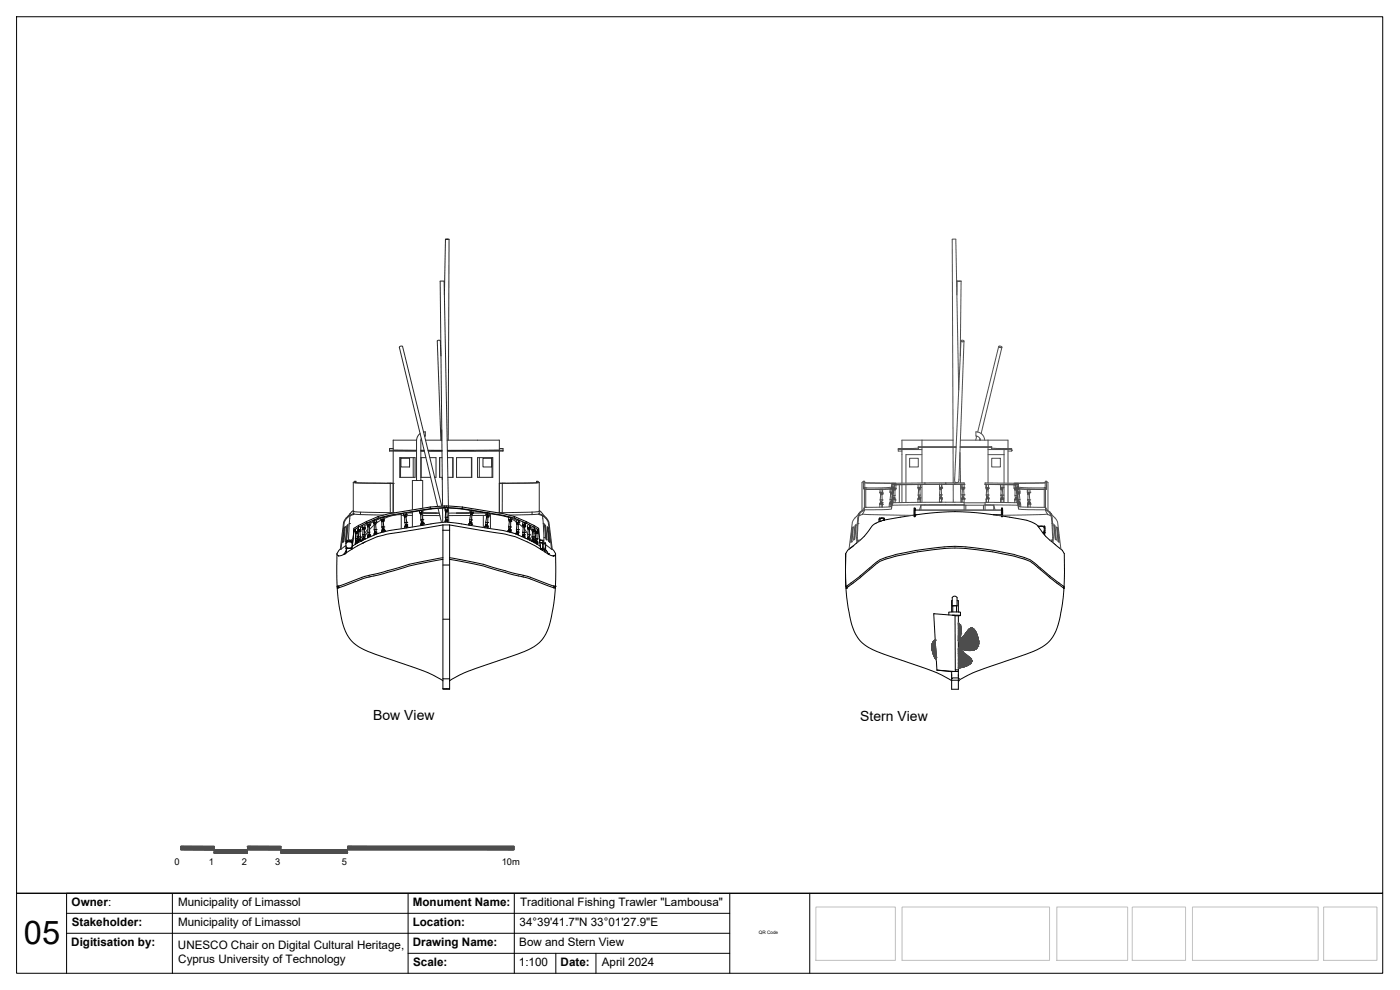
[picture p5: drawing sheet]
<svg xmlns="http://www.w3.org/2000/svg" width="420mm" height="297mm" viewBox="0 0 420 297" stroke-linecap="round" stroke-linejoin="round" font-family="sans-serif">
<defs><g id="words">
<text font-size="9.8" x="7.2" y="283.3">05</text>
<g font-size="4.2">
<text x="112" y="216.2">Bow View</text>
<text x="258.2" y="216.2">Stern View</text>
</g>
<g font-size="3.5">
<text x="21.5" y="272">Owner:</text>
<text x="53.4" y="272">Municipality of Limassol</text>
<text x="123.9" y="271.9">Monument Name:</text>
<text x="156.1" y="271.9">Traditional Fishing Trawler &quot;Lambousa&quot;</text>
<text x="21.5" y="278">Stakeholder:</text>
<text x="53.4" y="278">Municipality of Limassol</text>
<text x="123.9" y="277.9">Location:</text>
<text x="156" y="277.9">34°39'41.7&quot;N 33°01'27.9&quot;E</text>
<text x="21.4" y="283.9">Digitisation by:</text>
<text x="53.4" y="284.7">UNESCO Chair on Digital Cultural Heritage,</text>
<text x="123.9" y="283.9">Drawing Name:</text>
<text x="155.9" y="284">Bow and Stern View</text>
<text x="53.5" y="288.9">Cyprus University of Technology</text>
<text x="124" y="290">Scale:</text>
<text x="155.7" y="289.9">1:100</text>
<text x="168.3" y="289.9">Date:</text>
<text x="180.6" y="289.9">April 2024</text>
</g>
<g font-size="2.8">
<text x="52.4" y="259.6">0</text>
<text x="62.6" y="259.6">1</text>
<text x="72.6" y="259.6">2</text>
<text x="82.5" y="259.6">3</text>
<text x="102.6" y="259.6">5</text>
<text x="150.6" y="259.6">10m</text>
</g>
<text font-size="1.4" x="227.7" y="280.4">QR Code</text>
</g></defs>
<!-- layer: Line (0.05) -->
<g fill="none" stroke="#000" stroke-width=".3">
<path d="M5 5h410v263h-410zM106.2 159l-.6 5.8M106.5 158.8l.1 .6M106.6 159.4h.1M106.6 159.3l.4 .3h-.4M106.6 159.3v.3v-.2M106.6 158.8v.5M106.7 159.6h.5v.2M106.7 159.8v.2M106.7 159.6v.2M106.7 159.6h.1M106.7 159.8h.1"/>
<path d="M106.7 160v1.7M106.7 160h.1M106.7 160h.5M107 159.6h.1M107.1 159.6h.1M107.2 159.8v.2M107.2 160l-.1 .2M107.2 159.8h-.5M107.2 159.8h.1M107.2 159.6h.1M107.2 159.9l-.1 .3M107.3 159.3l-.1 .3h-.2"/>
<path d="M107.3 158.8v.6l-.3 .2M107.3 159.3h.1M107.5 158.3v.5M107.5 158.9v.1M107.5 158.8l-.2 .1M107.5 158.8v.1M107.5 159l.1 .1M107.5 159h.1M107.6 158.2v.7l.6 .1M107.6 157.7l-1.4 .8v.5M107.6 157.7v.5l-1.4 .8M107.6 158.8l-.1 .2 .7-.2"/>
<path d="M107.6 159v.2M107.6 159.2v.2M107.6 159.4v1.7M107.6 159h.5v.2M107.6 159.4h.5M107.6 159.2h.1M107.6 159.4h.1M107.6 159h.1M108.1 159.2v.2M108.1 159.4l.1 1.7M108.1 159.2h-.5M108.1 159.4h.1"/>
<path d="M108.1 159.2h.1M108.1 159h.1M108.2 159h.1M108.2 158.8v.2M108.2 158.2v.6M108.4 158.1l-.2 .2M108.7 157.6l.1 .8M108.8 158.4h.1M108.9 158.4v.2M108.9 158.6v.2M108.9 158.8v1.7M108.9 158.1l.3 .2-.4 .1z"/>
<path d="M108.9 158.4h.1M108.9 157.6v.5M108.9 158.6h.1M108.9 158.6h.5M108.9 158.8h.5M108.9 158.8h.1M109.1 158.3h.1M109.2 158.3l.3-.2v.3zM109.4 158.4v.2M109.4 158.4h-.5M109.4 158.6v.2M109.4 158.8l.1 1.7"/>
<path d="M109.4 158.8h.1M109.4 158.6h.1M109.4 158.4h.1M109.5 158.4h.1M109.5 157.6v.5M109.9 157l-2.3 1.2M109.9 156.5v.5M110.2 156.9v.6M110.2 157.5v.2M110.2 157.5h.1M110.2 157.7h.1M110.3 157.7h.1"/>
<path d="M110.4 157.7v.2M110.4 157.9v.2M110.4 158.1l.1 2.3M110.4 157.7h.1M110.4 158.1h.1M110.4 158.1l.5-.1 .1 1.7M110.4 157.8h.4M110.4 157.4v-.5h.6v.5M110.4 157.4l.3 .2-.4 .1M110.4 159.8l.6-.1-.1 .7M110.4 157.4l-.1 .3M110.4 157.4h.1"/>
<path d="M110.8 157.7v.1M110.8 157.8v.2M110.8 157.7h-.4M110.8 157.7h.1M110.9 157.7h.1M111 157.4l-.3 .2 .2 .1M111 157.4l-.1 .3M111 157.4h.1M112.1 156.1l.1 .7M112.2 156.8v.1M112.2 156.8h.6M112.3 156.8v.2"/>
<path d="M112.3 157v.2M112.3 156.8l-.1 .1M112.3 157.2l.2 2.3M112.3 157.2h.1M112.3 158.9h.1M112.3 156.6l-.1 .2h.4M112.3 156.6l.3 .2M112.4 159.7v.2M112.4 159.7h.1M112.4 159.9v.1M112.4 159.9h.1M112.4 159.5v.2"/>
<path d="M112.4 159.5h.1M112.6 156.8h.2M112.8 156.8v.2M112.8 156.8h.1M112.8 157v.2M112.8 157.2l.1 1.7M112.8 157.2h-.5M112.8 157h-.5M112.8 159.5l.1 .2M112.8 159.5h-.3M112.9 159.7v.2M112.9 159.7h-.5"/>
<path d="M112.9 159.7h.1M112.9 159.9v.1M112.9 158.9h-.6M112.9 159.9h-.5M112.9 156h-.6v.6M112.9 158.9l-.1 .6M112.9 158.9h.1M112.9 156v.6M112.9 159.9h.1M112.9 156.6l-.3 .2M112.9 156.6l-.1 .2M112.9 156.6h.1"/>
<path d="M113.5 155.5l-3.6 1.5M113.5 155l-5.9 2.7M113.5 155v.5M114.2 155.5l-1.3 .5M114.3 156h.2M114.5 156v.2M114.5 156.2l.1 .2M114.5 156.2h.1M114.6 156.4v1.7M114.6 156.4h.1M114.6 156h.4v.2M114.6 156h-.1"/>
<path d="M114.6 159.3v.5M114.6 156.4h.4M114.6 158.1l.2 .6M114.6 158.1h.1M114.7 158.1h.5M114.7 159.2h.1M114.7 155.2v.6M114.7 158.9v.2M114.7 158.9h.1M114.7 159.2l-.1 .1M114.7 159.1v.1M114.7 159.2h.5l-.3 .2z"/>
<path d="M114.7 159.1h.1M114.8 158.7l-.1 .2M114.8 158.7h.1M114.9 159.4l.1 .3M115 156.2v.2M115 156.2h.1M115 156.2h-.4M115 156.4h.1M115 156.4l.2 1.7M115.1 156h.1M115.1 156h-.1M115.1 156h-.6"/>
<path d="M115.1 158.7l.1 .2M115.1 158.7h-.3M115.1 158.7h.1M115.2 155.2l-.9 .1v.7M115.2 155.2v.6M115.2 158.9v.2M115.2 158.9h-.5M115.2 158.1l-.1 .6M115.2 158.1h.1M115.2 158.9h.1M115.2 159.1v.1M115.2 159.1h-.5"/>
<path d="M115.2 155.8l-.1 .2-.4-.2-.2 .2M115.2 155.8l-.1 .2M115.3 159.2l.1 .2M115.3 159.2h.1M115.4 159.4v.1M121.1 154l.1 .7M121.1 154.1l-5.9 1.1M121.1 154.5l.3 .2M121.1 154.5h.1M121.2 154.7h.1M121.2 154.7h.2M121.3 154.7h.1"/>
<path d="M121.3 154.7v.2M121.3 154.9l.1 .2M121.4 155.1l.1 1.7M121.4 154.7h.4l.1 .2M121.4 154.7h-.1M121.5 154.7h.1M121.5 158.1h.1M121.5 156.8l.2 .6M121.6 153.9v.6l.2 .2h-.4M121.6 154.4l-.2 .3M121.6 154.4h.1M121.6 154.7h.1"/>
<path d="M121.6 157.6v.1M121.6 157.6h.1M121.6 157.7v.2M121.6 157.7h.1M121.7 157.4h.1M121.7 157.4l-.1 .2M121.7 157.9l-.2 .2M121.7 157.9l-.2 .1v.5M121.8 154.7l.2-.2zM121.9 154.9v.2M121.9 154.9h-.6M121.9 154.9h.1"/>
<path d="M121.9 154.7h.1M121.9 155.1h-.5M121.9 155.1l.2 1.6M122 158v.4M122 154.4h.1M122 154.4v.1M122 157.4h.1M122 157.4l.1 .1M122 157.4h-.3M122.1 156.7l-.1 .7M122.1 156.7l-.6 .1M122.1 156.7h.1"/>
<path d="M122.1 157.5v.2M122.1 157.5l-.5 .1M122.1 157.5h.1M122.1 157.7l.1 .1M122.1 157.7h-.5M122.2 157.8l.1 .1M122.2 157.8h.1M122.2 157.8l-.2 .2-.3-.1M122.2 157.8l-.5 .1M122.3 157.9l.1 .4M125.9 153.3l-3.9 .6v.5M125.9 153.7l.2 .2"/>
<path d="M126.1 153.9h.1M126.2 153.9v.4M126.2 154.1h.1M126.2 154.3l.5-.1 .2 1.7M126.2 154.3l.1 1.7M126.3 157.3h.1M126.3 157.3v.4M126.3 156l.2 .6M126.3 156h.1M126.4 157.1h.6l-.2 .2M126.4 157.1l-.1 .2M126.4 156.8l.1 .2"/>
<path d="M126.4 156.8h.1M126.5 157l-.1 .1M126.5 157h.1M126.5 153.7l-.3 .2h.5M126.5 153.7l.2 .2M126.5 153.7h.1M126.5 153.7l-.1-.6h-.5v.6M126.5 156.6l-.1 .2M126.5 156.6h.1M126.6 153.9l.1 .2h-.5M126.6 153.9h-.4M126.7 153.9h.1"/>
<path d="M126.7 153.1l.1 .6M126.8 153.8l-.1 .1M126.8 153.7v.1M126.8 153.7h.1M126.8 157.3l-.2-.2-.3 .2M126.8 157.3l.1 .3M126.8 157.3h.1M126.9 156.5l-.4 .1M126.9 155.9v.8M126.9 155.9l-.6 .1M126.9 155.9h.1M126.9 156.7l.1 .2"/>
<path d="M126.9 156.7l-.5 .1M126.9 156.7h.1M127 156.9v.2M127 156.9l-.5 .1M127 157.1h.1M127.1 157.1l.1 .5M129.1 152.1l-12.2 2-3.4 .9M129.1 152.6l-12.2 2-3.4 .9M129.1 152.1v.5M132.9 157.5l-17.6 3a35.4 35.4 0 0 0-9.7 4.3l-1.1 .7a3.3 3.3 0 0 1-3.1 1.2l-.3-.6 1-1.3M132.9 159.1v44.6M132.9 159.1h2"/>
<path d="M132.9 157.5h2M132.9 157.5v1.6M133.3 151.8l-4.2 .3M133.3 152.3l-4.2 .3M133.3 152.3l.3 .1M133.3 152.3h1.3M133.3 151.8h1.3M133.3 151.8v.5M133.3 152.4l-6.5 .7M133.6 156.3v.2M133.6 156.3h.7M133.6 153.1h.7"/>
<path d="M133.6 156.3h.1M133.6 156.5l.3-.2 .4 .2M133.6 152.9v.2M133.6 152.9l.2 .2 .5-.2M133.6 153.1h.1M133.6 152.3v.6M133.6 156.5v.2M133.6 155.2h.6M133.6 155.2l.2 .6M133.6 155.2h.1M133.7 153.3v.2M133.7 156v.2"/>
<path d="M133.7 156.2v.1M133.7 153.5l-.1 1.7M133.7 153.5h.1M133.7 153.3h.5M133.7 156h.5M133.7 156.2h.5M133.7 153.3h.1M133.8 155.8l-.1 .2M133.8 155.8h.1M133.8 155.8h.3M133.9 151.8v.5M134.1 155.8l.1 .2"/>
<path d="M134.1 155.8h.1M134.2 153.1h-.5v.2M134.2 153.1v.2M134.2 153.3v.2h-.5M134.2 156v.3M134.2 156.2h.1M134.2 153.5v1.7M134.2 153.1h.1M134.2 153.3h.1M134.2 156h.1M134.2 153.5h.1M134.2 155.2l-.1 .6"/>
<path d="M134.2 155.2h.1M134.2 156.3h.1M134.3 156.3v.2M134.3 152.9v.2M134.3 153.1h.1M134.3 152.3v.6M134.3 156.5v.2M134.5 152.4l6.6 .7M134.6 151.8l4.1 .3M134.6 152.3l4.1 .3M134.6 152.3l-.3 .1M134.6 151.8v.5"/>
<path d="M134.9 157.5l17.7 3a21.9 21.9 0 0 1 7.8 3.1l2.2 1.4a7.8 7.8 0 0 0 3.7 1.8l.4-.7-1-1.3M134.9 157.5v46.2M138.7 152.1l10.5 1.7a26.7 26.7 0 0 1 8.7 2.7M138.7 152.6l12.2 2 3.5 .9M138.7 152.1v.5M140.8 157.1l-.1 .5M140.8 157.1h.1M140.9 157.1h-.1M140.9 156.9h.1M140.9 156.9v.2M140.9 156.9l.5 .1M140.9 156.7v.2"/>
<path d="M140.9 156.7l.5 .1M140.9 156.7h.1M141 155.9v.7M141 155.9l.5 .1M141 156.6h.1M141 156.6l-.1 .1M141 156.6h.4M141 157.3v.3M141 157.3h.1M141.1 153.7v.1M141.1 153.7h.1M141.1 153.8l.1 .1"/>
<path d="M141.1 153.1v.6M141.2 154.2l.5 .1M141.2 154.2h.1M141.2 154.1l-.2 1.8M141.2 154.1h.5M141.2 154.1h.1M141.2 153.9v.2M141.2 153.9h.5M141.3 157.1l.3 .2M141.3 157.1h-.4l.1 .2M141.3 157.1l-.3 .2M141.4 156.6v.2"/>
<path d="M141.4 157v.1M141.4 153.7l.2 .2h-.4M141.4 153.7l-.2 .2M141.4 153.7h.1M141.4 153.7l.1-.6h.5l-.1 .6M141.4 156.8v.2M141.4 156.8h.1M141.5 157.1h.1M141.5 156l-.1 .6M141.5 156h.1M141.6 157.3h.1M141.6 157.3l-.1 .4"/>
<path d="M141.6 153.9l.3-.2zM141.7 154.3l-.2 1.7M141.7 154.1v.2M141.7 154.1h.1M141.7 153.9v.2M141.7 153.9h.1M141.8 153.9h.1M142 153.3l3.9 .6v.5M145.5 158.1v.2M145.6 157.9l-.1 .1M145.7 157.8l.6 .1M145.7 157.8l-.1 .1"/>
<path d="M145.7 157.8l.7 .3M145.7 157.7h.1M145.7 157.7v.1M145.7 157.7h.5M145.8 157.5l-.1 .2M145.8 157.5l.4 .1M145.8 157.5h.1M145.8 156.7l.6 .1M145.8 156.7v.7M145.8 157.4v.1M145.8 157.4h.1M145.8 157.4h.4"/>
<path d="M145.9 154.5l.1 .2zM145.9 154.4h.1M145.9 154.4v.1M145.9 158v.4M146 154.7h.1M146 155.1l-.2 1.6M146 155.1h.5M146 155.1h.1M146 154.9v.2M146 154.9h.5M146 154.9h.1M146 154.7h.4"/>
<path d="M146 154.7v.2M146.2 157.4v.2M146.2 157.7v.2M146.2 157.7h.1M146.2 157.6v.1M146.3 154.4l.2 .3M146.3 154.4h.1M146.3 157.9h.1M146.3 157.9l.1 .2M146.3 153.9l-.1 .6-.2 .2h.5M146.4 156.8l-.2 .6M146.4 156.8h.1"/>
<path d="M146.4 158.1h.1M146.4 158.1l-.1 .4M146.4 154.7h.1M146.4 153.9l.4 .1-.1 .7M146.5 154.7h.1M146.5 153.9h-4.8M146.5 155.1h.1M146.5 155.1l-.1 1.7M146.5 154.7v.2M146.5 154.9v.2M146.5 154.9h.1M146.6 154.7h.1"/>
<path d="M146.6 154.7h-.1M146.7 154.7h-.2M146.7 154.7h-.1M146.7 154.5l-.2 .2M146.7 154.5h.1M146.8 154.1l5.9 1.1M152.4 159.4v.1M152.5 159.2h.1M152.6 159.2l-.2 .2M152.7 158.9v.2M152.7 159.1l-.1 .1M152.7 158.9h.4"/>
<path d="M152.7 159.1h.4M152.7 155.8l.1 .2M152.7 159.1h.1M152.7 158.9h.1M152.7 158.1h.5M152.7 158.1l.1 .6M152.7 158.1h.1M152.7 159.2h.4l-.2 .2zM152.7 155.2v.6M152.7 155.2h.5M152.8 158.7l-.1 .2M152.8 158.7h.3"/>
<path d="M152.8 158.7h.1M152.8 156h.1M152.8 156.4h.1M152.8 156.2h.1M152.8 156.4h.5M152.8 156.2l-.1 1.9M152.8 156.2h.5M152.9 159.4v.3M153.1 158.7l.1 .2M153.1 159.2h.1M153.1 159.1l.1 .1M153.1 159.2l.2 .1"/>
<path d="M153.1 159.1h.1M153.2 158.9l-.1 .2M153.2 155.8l-.3 .2h.5M153.2 158.9h.1M153.2 155.8l.2 .2M153.2 159.2h.1M153.2 155.2l.4 .1-.1 .7M153.2 155.2v.6M153.2 159.2l.1 .1M153.2 158.1l-.1 .6M153.2 158.1h.1M153.3 159.3v.5"/>
<path d="M153.3 156.4h.1M153.3 156.4l-.1 1.7M153.3 156v.2M153.3 156h-.5v.2M153.3 156.2v.2M153.3 156.2h.1M153.5 156h-.1M154.4 155.5l3.5 1.5M154.4 155v.5M154.9 156.6l.1-.6h.6v.6M154.9 156.6l.3 .2M154.9 156.6l.1 .2"/>
<path d="M155 159.7v.2M155 159.9v.1M155 159.7h.5M155 159.9h.5M155 158.9l.1 .6M155 158.9h.1M155 159.7h.1M155 159.9h.1M155 156.8h.1M155.1 159.5l-.1 .2M155.1 159.5h.3M155.1 159.5h.1"/>
<path d="M155.1 157v.2M155.1 157.2l-.1 1.7M155.1 157.2h.1M155.1 157h.5M155.1 157.2h.5M155.1 156.8h.5M155.1 156.8v.2M155.1 156.8h.1M155.2 156.8h-.2M155.3 156.8h.1M155.4 159.5l.1 .2M155.4 159.5h.1"/>
<path d="M155.5 159.9v.1M155.5 159.9h.1M155.5 159.7v.2M155.5 159.7h.1M155.6 156.6l-.4 .2h.4M155.6 158.9h.1M155.6 156.6v.2M155.6 158.9l-.2 .6M155.6 156.6h.1M155.6 157.2v1.7h-.6M155.6 157.2h.1M155.6 156.8h.1"/>
<path d="M155.6 157h.1M155.6 156.8v.2M155.6 157v.2M155.6 156.8l.1 .1M155.7 156.9h.1M155.8 156.7l-.1 .2M155.8 156.7h.1M155.8 156.1v.6M156.9 157.4v-.5h.6v.5M156.9 157.4l.3 .2-.2 .1M156.9 157.4l.1 .3M156.9 157.4h.1"/>
<path d="M156.9 159.7l.1 .7M156.9 159.7l.6 .1M156.9 159.7h.1M157 157.7h.1M157 158l-.1 1.7M157 158l.5 .1M157 157.7v.1M157 157.8v.2M157 157.7h.5M157 157.8h.5M157.5 157.4l-.3 .2 .4 .1M157.5 157.4l.1 .3"/>
<path d="M157.5 157.4h.1M157.5 159.8l-.2 .6M157.5 159.8h.1M157.5 157.7v.2M157.5 157.9v.2M157.5 158.1v1.7M157.5 158.1h.1M157.5 157.7h.1M157.5 157.9h.1M157.6 157.7h.1M157.6 157.7h-.1M157.7 157.5l-.1 .2"/>
<path d="M157.7 157.5h.1M157.7 156.9v.6M157.9 157l2.4 1.2M157.9 156.5l2.4 1.2v.5M157.9 156.5v.5M158.3 158.1l.1 .3 .6-.3v.3zM158.4 157.6l-.1 .5M158.4 158.4h.1M158.5 158.8h.1M158.5 158.6v.2M158.5 158.8l-.1 1.7M158.5 158.6h.1"/>
<path d="M158.5 158.6h.5M158.5 158.8h.5M158.5 158.4v.2M158.5 158.4h.5M159 158.8v1.7M159 158.8h.1M159 158.6h.1M159 158.4v.2M159 158.6v.2M159 158.4h.1M159 157.6v.5M159.1 158.2l-.1 .2"/>
<path d="M159.1 158.2h.1M159.1 157.6v.6M159.7 158.2l-.1 .6M159.7 159h.1M159.8 159v.2M159.8 159.2v.2M159.8 159.4l-.1 1.7M159.8 159.2h.5M159.8 159.4h.5M159.8 159h.5M159.8 159.2h.1M160 159l-.4-.2 .1 .2"/>
<path d="M160 159h.3M160 159l.3-.2v.2M160 159h-.3M160.3 159v.2M160.3 159.2v.2M160.3 159.4v1.7M160.3 159.2h.1M160.3 159.4h.1M160.3 159h.1M160.3 157.7l1.4 .8v.5M160.3 158.2l1.4 .8M160.3 158.2v.6"/>
<path d="M160.3 159v.1M160.4 158.3l-.1 .7M160.6 159.3l.3 .3h-.3M160.6 159.3l.1 .3M160.6 159.3h.1M160.6 158.8v.5M160.6 159.6h.1M160.7 159.6v.2M160.7 159.8v.2M160.7 160l-.1 1.7M160.7 159.6h.5M160.7 159.8h.5"/>
<path d="M160.7 160h.5M160.7 160h.1M160.7 159.8h.1M160.9 159.6l.3-.3 .1 .3zM161.2 159.8v.2M161.2 160v1.7M161.2 159.8h.1M161.2 160h.1M161.2 159.6v.2M161.2 159.6h.1M161.2 158.8v.5M161.3 159.6h-.1"/>
<path d="M161.3 159.4v.2M161.3 159.4h.1M161.3 158.8v.6M161.6 158.9l.6 5.9M161.7 159l.6 5.8M263.9 155.4h.9l-.5 .2-.2 .3M264.1 156.4h.1M264.1 156.4l-.2-1-.1 1.2M265 156.1h.1M265.2 156.1l.2-.1-2 .7-1.6 1.1a25.2 25.2 0 0 1-6.5 6.6l-.9 .7-.6 1 .1 9.8M265.3 156h.1M265.4 156h.1"/>
<path d="M265.4 155.9l-.2-.3-.4-.2 .5 .1 .1 .5M274.3 154.5l-9.3 1.6 .4-.1M274.6 152.4l-.3 .1v.5v2h.3M274.7 153l-.1-.6v2.6l.1-.6M298.1 154.4l2.5 .4M298.1 154.4a71.8 71.8 0 0 0-23.4 .1M298.1 154.4h2.4M300.5 153h-25.9v1.4h.6M300.8 152.4l-.2 .1-.1 1.2 .1 1.2 .2 .1M300.8 152.4v2.6zM300.9 154.8l1.1 .2a28.9 28.9 0 0 1 8.5 2.1l.9 .7a19.7 19.7 0 0 0 4.8 5.2l2.4 2 .7 .9a70.4 70.4 0 0 1-.8 17.5 15.1 15.1 0 0 1-4 9.5 18.8 18.8 0 0 1-5.3 2.9l-15.9 5.5-3.1 1.5-2.6 1.5M311.5 157.9h2"/>
<path d="M311.7 158.1a1.08 1.08 0 0 1 1.7 .4M312.9 159.9l.3 .2M313.1 159.9h.4M313.4 159.9l-.1 .4M313.4 159.2l-.5 .6M313.4 159.2l.1 .7M313.5 159.9v.7M313.5 157.9v2M313.5 159.9h.1M313.5 157.9l-.1 1.3M101.1 166.1a70.1 70.1 0 0 0 1 17.5 14.2 14.2 0 0 0 3.9 9.3 19.1 19.1 0 0 0 5.3 2.9l15.9 5.5 3.2 1.5 2.5 1.5M101.2 175.9h.1"/>
<path d="M101.2 176.4h.1M101.7 175.8l-.5 .1M101.7 175.8h.1M103.3 166.1h.1M103.3 166.2h.1M103.3 166.1v.1M103.8 162.5v-.4h1.9v.4M103.8 163.1a1.04 1.04 0 0 1 1-.6 1.04 1.04 0 0 1 .9 .6M103.8 163.9l.3 .4 .7 .2M103.8 163.9v.6h.3M103.8 162.5h1.9M103.8 162.5v.6"/>
<path d="M103.8 163.1v.8M103.9 162.5a1.11 1.11 0 0 1 1.8 0M103.9 165.1l-.6 1M103.9 164.5v1.4M104.7 164.5h.1M104.8 164.5h-.7l-.2 1.3M104.8 164.5h.8M104.9 162.5h.1M105.4 164.5l.1 .4M105.6 164.1l-.8 .4M105.7 162.5v.6M105.7 163.1v.5"/>
<path d="M106.6 163h.1M106.6 163v.3M106.7 161.7h.6M106.7 161.7l.1 .6M106.7 162.8l.6 .1M106.7 161.7h.1M106.7 162.9v-.1l-.1 .2M106.7 160.9h.1M106.7 163v.3M106.7 162.9v.1M106.7 162.4v.3M106.7 162.4h.1"/>
<path d="M106.7 162.6h.1M106.7 162.6v.2M106.8 162.2l-.1 .2M106.8 162.3l-.1 .1h.5v.2M106.8 162.3h.1M107.1 160.2l.2 1.5M107.2 160.9h.1M107.2 160.9v2.1M107.2 162.6h.1M107.2 162.8l-.4-.2-.1 .2M107.3 161.7l-.2 .6h-.3M107.3 161.7h.1"/>
<path d="M107.3 162.8h.1M107.3 162.8l-.6 .1M107.3 162.8v.1M107.6 161.1l.1 .6M107.6 162.2l.1 .2M107.6 161.1h.1M107.6 161.1h.6M107.7 162.1v.1M107.7 161.9h.5M107.7 162.4l.3-.2 .3 .2M107.7 161.9h.1M107.7 162.4v.3"/>
<path d="M107.7 162.1h.5M107.7 161.7v.4M107.7 161.7h.4M108.1 161.7l.1 .2M108.2 162.1v.1M108.2 161.9v.2M108.2 161.9h.1M108.2 161.1l-.1 .6M108.2 161.1h.1M108.2 162.2h-.6l-.1 .6M108.2 162.2h.1M108.2 162.2l.1 .2"/>
<path d="M108.3 162.4h.1M108.9 160.5l.1 .6M108.9 160.5h.1M108.9 161.6h.6M108.9 161.6l-.1 .5M108.9 160.5h.6M108.9 161.6l.1 .1M109 162.9l.4-.2-.7 .4M109 161.7h.1M109 161.1h.1M109 161.1h.4M109.4 161.1l.1 .1h-.5v-.1"/>
<path d="M109.4 161.1h.1M109.5 160.5l-.1 .6M109.5 161.6l-.3-.2-.3 .2M109.5 160.5h.1M109.5 161.6h.1M109.6 161.6v.1l-.5-.1-.1 .4M110 161.6l-4.3 2.3M110.3 161.4l3.3-1.4a68.4 68.4 0 0 1 10.9-2l5.7-1a19.2 19.2 0 0 1 8.3 .2l4.8 .8a68.4 68.4 0 0 1 11 2l4.1 1.8 3.7 2.1M110.4 160.9h.6M110.4 160.9l.2 .1M110.4 160.9l-.1 .5M110.5 160.5v.2"/>
<path d="M110.5 160.7l-.1 .2M110.5 160.5h.1M110.5 160.7h.1M110.5 160.4v.1M110.5 160.4h.1M110.6 160.4h.3M110.6 161v.3M110.9 160.4l.1 .1M110.9 160.4h.1M111 160.5v.2M111 160.7v.1M111 160.5h-.5"/>
<path d="M111 160.7h-.5M111 160.7h.1M111 160.5h.1M111 160.9h.1M111 160.9l.1 .1-.3-.2-.2 .2M112.3 160l.8 .2M112.3 160l.2 .2M112.3 160l-.1 .6M112.5 160.2v.3M112.9 160h.1M112.9 160l-.4 .2M113 160h.1"/>
<path d="M113 160l.1 .2M113.1 160.2h.1M132.9 167.8l-.7 .1a190.7 190.7 0 0 0-20 4.9l-3.1 .8-5.7 2.2-2.2 .6M132.9 167.3l-.7 .1a183.3 183.3 0 0 0-20 4.9l-3.6 .9-6.9 2.6M132.9 169.5h2M134.9 167.8l.7 .1a189.5 189.5 0 0 1 20.1 4.9l3.1 .8 7.8 2.8M134.9 167.3l.7 .1a182.2 182.2 0 0 1 20.1 4.9l3.1 .8 7.3 2.7M154.8 160.2h.1M154.9 160l.5 .2 .1-.2M154.9 160l-.1 .2M154.9 160h.1M155.4 160.2v.3"/>
<path d="M155.5 160l-.7 .2M155.5 160l.1 .6M156.8 160.9l-.1 .1 .3-.2 .3 .2M156.8 160.9h.1M156.8 160.9h.6M156.9 160.5v.2M156.9 160.7v.1M156.9 160.5h.5M156.9 160.7h.5M156.9 160.5h.1M156.9 160.7h.1M157 160.4l-.1 .1"/>
<path d="M157 160.4h.3M157.3 161v.3M157.3 160.4l.1 .1M157.3 160.4h.1M157.4 160.5v.2M157.4 160.7v.2M157.4 160.5h.1M157.4 160.7h.1M157.4 160.9l-.1 .1M157.4 160.9l.1 .5M158.3 161.6h.1M158.3 161.6h.7"/>
<path d="M158.3 161.6v.1l.3-.2 .3 .2 .1-.1M158.4 160.5h.6M158.4 160.5l.1 .6M158.4 161.2h.5v.2M158.4 161.2v.2M158.4 161.4v.2M158.4 161.4h.1M158.4 161.4h.5M158.5 161.1l-.1 .1M158.9 161.7h.1M158.9 161.7v.3M158.9 161.4v.2"/>
<path d="M158.9 161.4h.1M159 161.6v.5M159 160.5l-.2 .6h-.3M159 160.5h.1M159 161.6h.1M159.6 162.2h.7M159.6 162.2v.2l.3-.2 .3 .2M159.6 162.2h.1M159.7 161.1l.1 .6M159.7 161.1h.6M159.7 161.1h.1M159.7 161.9v.2h.5"/>
<path d="M159.7 162.1v.1M159.7 162.1h.1M159.7 161.9h.1M159.8 161.7h.3M159.8 161.7l-.1 .2h.5l-.1-.2M160.1 161.7h.1M160.2 162.1v.1M160.2 162.1h.1M160.2 161.9v.2M160.2 161.9h.1M160.2 162.4h.1M160.2 162.4v.3"/>
<path d="M160.3 162.2l-.1 .2M160.3 162.2v.6M160.3 161.1l-.2 .6M160.3 161.1h.1M160.6 162.8h.6v.1M160.6 162.8l.6 .1M160.6 162.8h.1M160.6 161.7h.6M160.6 161.7l.1 .6h.4M160.6 161.7h.1M160.7 162.6l-.1 .2M160.7 160.9v1.9"/>
<path d="M160.7 162.6h.1M161.1 162.3v.1l-.5 .1 .6 .3M161.1 162.6v-.2v.4M161.1 162.6h.1M161.1 162.9v.4M161.2 162.8h.1M161.2 161.7v.3M161.2 161.7l-.1 .6M161.2 162.8v.2M161.2 161.7h.1M161.2 163h.1M161.2 163v.3"/>
<path d="M162.1 162.8h.8v.6l-.3-.4zM162.1 162.1h.9v.6l-.2-.5zM162.1 162.1h-.2h.2M162.3 164.8h.5M162.6 164.8l.1 .2M162.8 164.8v.3M162.8 164.8h.1M162.9 164.2l-.6 .5M162.9 163.4v.8M162.9 164.8v.4M162.9 162.8l.1 .1M163 162.9l-.1 1.9v-.6"/>
<path d="M163 162.9l.7 .6M163 162.9h.7M163 162.7v.2M163.3 164.9l.2 .7M163.6 164.9v.7M163.7 164.9l.8 1.3M163.7 164.3l-.3 .4-.5 .2h.8M163.7 164.3v.5M163.7 163.5v.8M163.7 163v.5M163.7 164.8h.1M163.7 163h.1"/>
<path d="M163.7 163v1.8M164.5 166.1h.1M164.5 166.2h.1M166 166.8h.3zM166.1 175.8h.1M166.1 175.8l.5 .1M166.6 175.9h.1M166.6 176.4h.1M166.7 166.1a70.1 70.1 0 0 1-1 17.5 14.2 14.2 0 0 1-3.9 9.3 19.1 19.1 0 0 1-5.2 2.9l-15.9 5.5-3.2 1.5-2.6 1.5M253.8 166.1a70.1 70.1 0 0 0 1 17.5 14.2 14.2 0 0 0 3.9 9.3 19.1 19.1 0 0 0 5.3 2.9l15.9 5.5 2.7 1.2 3 1.7M253.9 175.9l4-2.9 6.1-5a73.4 73.4 0 0 1 24.3-4h.8a77 77 0 0 1 20.1 4l6.1 5 4.1 2.9M253.9 175.9h.1"/>
<path d="M253.9 176.4h.1M254 176.4h.1M254 176.4l3.9-2.9 4.7-3.9a9.8 9.8 0 0 1 5.5-2.5 74.4 74.4 0 0 1 21.8-2.5 77.5 77.5 0 0 1 19.3 3.9l10 7.9M254.4 175.9h.1M256.1 163.8l-1.3 1M257.2 162.8l-.2 .2M319.2 176.4h.1M319.3 176.4h-.1M132.9 185.8h2M284.8 184.5v-.8l2.6-.1 .8 .1v1M285.8 181.8h1.4M285.8 181.8h.1"/>
<path d="M285.8 181.8v-2.5l.7-.4 .7 .4v2.5M285.8 180.2h-.2v3.4M285.8 184.6l2.4 .1-1.6 .1M285.9 181.8h1.2M285.9 181.8v1.8M287.1 181.8v1.8M287.2 180.2h.4v3.4M287.2 181.8h-.1M287.6 184.7v16.3M132.9 203.7v2.9M132.9 206.6v.2h2v-.2M132.9 203.7h2"/>
<path d="M134.9 203.7v2.9h-2M281.2 201l4.4 .5M281.2 201l-1-16.9 6.4 .6 .1 16.8M281.2 201l5.1 .5M285.6 201.5h2v5.3h-2zM285.6 202.4v.5M285.6 203.6h.1M285.6 203.4h2M285.6 204.1h2M286.7 201h.9v.5M287.6 202.4v.5M287.6 204.2h.1"/>
<path d="M287.6 203.6h.1M5 268h410v24h-410zM20 274h199M51.7 268v24M122.5 268v24M154.3 268v24M210 268h-190v24M219 268v24M243 268v24M20 280h199M122.5 286h96.5M166.8 286v6"/>
<path d="M178.9 286v6"/>
</g>
<g fill="none" stroke="#272727" stroke-width=".3">
<path d="M133.7 71.8l-.3 16.7M134.8 71.8h-1.1h1.1l-.3 60.3M132.3 106.8l-.2-4.5a.56 .56 0 0 0-.9 0l1.1 29.8M118 134.6h-1.1v.7l8.1 .1M118 135.3v18.5M120 137.3h4.6v5.9h-4.6zM120.2 137.3v5.9M120.3 137.5h2.6v2.6h-2.6zM124 137.3v5.9M125 132.1h-7v3h7h-8.1M126.1 130.1a2.69 2.69 0 0 0-1.1 2.1v12M126.3 132.1h.3"/>
<path d="M126.3 137.3h1.5M126.3 135.4h1.1M126.3 135.1l1 .1M126.4 137.3v5.9M126.4 131.6l-.1 12.6M127.1 129.6h.5v.2a.79 .79 0 0 1-.2 1.1M127.7 132.1h4.9M128.5 135.1h4.1M128.5 135.4h4.2M129 137.3h1.9v5.9h-.4M132 137.3v5.9M132.6 129l-.1 3.1"/>
<path d="M132.7 137.3h-.8v5.9h.8v.6M134.2 132.1h15.7v3h-15.6h16.7M134.3 137.3h1.6v5.9h-1.5M135.9 137.3v5.9M137 137.3h4.6v5.9h-4.6zM141.5 137.3v5.9M143.3 137.3h4.6v5.9h-4.6zM143.8 137.3v5.9M144.9 137.5h2.7v2.6h-2.7zM147.7 137.3v5.9M149.9 134.6h1.1v.7l-16.7 .1M149.9 135.3v18.5"/>
<path d="M103.3 158.4l.3-.3-.4 4.2-.4 .4zM103.4 158.2l-.5 4.3M103.6 158.1l-.3 .4-.3 4.1M103.6 158.1h.1M104.1 157.7l.4-.3-.4 4.2-.4 .4zM104.3 157.6l-.6 4.3M104.8 157.1l-.2 5M104.8 157.1h.1M105.1 154.8l-.3 2.3M106 153.2l-1.6 1.8M106 153.4h.1M106 153.4l2.2 .3v.7"/>
<path d="M106 144.8l11.1 .2M106 154.2h.1M106 144.8v9.4M106.1 154.2l2.1 .2M106.1 154.2a3.6 3.6 0 0 0-3.1 3.5l-.9 7.1 1.7-1.2M106.1 154.2v.2a3.5 3.5 0 0 0-2.9 3.3l-.9 7.1M106.2 154.2l-.1 .1M106.8 144.9v-.5l-.4 .4 10.7 .2M106.8 144.4h-.4l-.4 .4M107.5 158.8l-.2 .1M108.2 153.7l10.3 .1M108.2 154.4l6.9 .1"/>
<path d="M108.7 158l-.5 .3M110.2 157.3l-.7 .3M110.4 159.6l-1 1.5M110.4 158.8l-.9 1.3M112 156.5l-.2 .1M112 156.5h.1M112 156.5l-.8 .6-.3 .8M112 156.5l.1-.1-1.1 .5M112.3 157.5l-1.4 1.4M114.3 155.4l-1.4 .6M114.4 156l-1.6 1.1M115.2 155.6a12.7 12.7 0 0 1 5.2-1.2v4.3"/>
<path d="M117.1 145h.9v8.8h-.9zM118 145h.1M118 145h-1.8M120.4 154.6h.8M121.4 153.9h2.4M121.8 154.6l2 .1M123.8 153.6v4.5M126.3 143.2h2.9M126.9 152.5v-8.3h-3.1v8.8M126.9 153.1v2.5M126.9 153.9l4.9 .1M126.9 154.7h5.1"/>
<path d="M130.9 154h.7M131.5 152.5l1 4.3M132.6 151.9l-11.8-47.9a.66 .66 0 0 0-1 .2l11.5 47.7M132.7 152.4l.1 .5M132.8 152.4l.1 4.3M134.6 151.8l-1.3-67.4-1-.1-.2 .1 .7 67.4M134.6 152.4l.1 4.3M140.8 153.9l-3.9 .1M141.2 154.7h-6.6M141.2 153.9l-6.6 .1M145.1 154.7v3.6M146.1 154.6l-4.5 .1"/>
<path d="M146.7 154.6h.5M147.4 154.2h-.2v4.4M149.9 145h.1M149.9 145h.8M149.9 145h1.8M153.6 155.7l1.3 .9M153.6 155.5l1.4 .5M155.6 157l1.4 1.3M157.5 158.8l.9 1.4M159.7 159v.1M159.7 153.7l-10.3 .1M159.7 154.4l-7 .1"/>
<path d="M159.7 153.7v.7M160.2 159.8l.5 .6M161 144.9v-.5l.4 .4-10.8 .2M161 144.4h.4l.4 .4M161.7 154.2l.1 .1M161.8 154.2l-2.1 .2M161.8 153.4l-2.1 .3M161.8 144.8l-11.1 .2v8.8h-.8M161.8 153.4h.1M161.8 154.2h.1M161.8 153.2l1.7 1.8M161.8 144.8v9.4"/>
<path d="M162.8 154.7l.2 2.4M163 157.1l.3 4.2M163 157.1h.1M163.4 157.4l.4 .5 .3 4.1-.3-.2zM163.6 157.6l.5 4.3M164.3 158.1l.3 .3 .4 4.3M102.3 164.8h.1M106 161.6l-.5 .5M108.9 161l-.8 .7M158.8 161.1l.6 1.2M161.9 161.6l.6 .5M163 162.5l.2 .2"/>
<path d="M163.2 162.9h.1M163.3 161.3l-.1 1.6M163.3 161.3h.1M163.7 163.4l2 1.4-.8-7.1a3.6 3.6 0 0 0-3.1-3.5v.2a3.5 3.5 0 0 1 2.9 3.3l.8 7.1M164.9 162.6l.1 .1M165 162.5l-.5-4.3-.2-.1 .3 4.2 .4 .4M165.5 164.8h.1"/>
</g>
<g fill="none" stroke="#4d4d4d" stroke-width=".3">
<path d="M287.3 84.4h1.1M287.3 84.4l-.1 4.1M288.4 84.4l-.2 22.4M287.7 117l-.8-45.2-.6-.1-.5 .1 .2 60.3M288.4 102.3l-1.9 41.4a.73 .73 0 0 0 .6 1.1 .73 .73 0 0 0 .7-1l1.5-41.5M288.4 102.2a.39 .39 0 0 1 .5-.2 .39 .39 0 0 1 .3 .5h-.7zM299.7 104l-6.3 25.6M299.8 103.9a.59 .59 0 0 1 .9 .4 .6 .6 0 0 1-.9-.4zM300.7 104.2l-6.3 25.9M269.6 134.8h2.7M272.3 134.6v.2M273 137.5h2.6v2.6h-2.6z"/>
<path d="M275.6 134.2v.5l-3.3 .1M275.6 134.2h11.3M275.6 134.5l-6 .1v.7h1.1M276.7 132.1v1.9M276.7 134.2v10.7M276.7 134.9h-6v10.1M276.7 136.4h-4.8v8.6M286 132.1h-15.3v2.5M286 134.2l.1 10.7M286 132.1v1.9M287 134h-11.4v.2M288.1 135.8l.2 9.1"/>
<path d="M288.1 134.2h9.5M288.2 134h9.4v.2M288.2 132.1h14.3v2.5M293.1 130.9l-.3 1.2M294.1 131.6l-.1 .5M294.2 132.1a1.69 1.69 0 0 0-1.3-1.4v-1a2.42 2.42 0 0 1 2.6 2.4M296.5 134.9h6v10.1M296.5 132.1v1.9M296.5 134.2v10.7M296.5 136.4h4.8M297.6 134.5l6 .1v.7h-1.1M297.6 134.2v.5l3.5 .1"/>
<path d="M297.6 137.5h2.6v2.6h-2.6zM301.1 134.6v.2h2.5M301.3 134.9v10.1M303.6 135.1h.1M255.8 158.3l.3-.2-.4 4.2-.4 .4zM256.1 158.2l-.6 4.3M256.6 157.7l.3-.3-.3 4.2-.4 .4zM256.9 157.6l-.5 4.3M257.1 154.9v.1M257.1 154.9l-.5 .5a3.1 3.1 0 0 0-.9 2.3l-.9 7.1M257.5 157.1l-.2 5.6M257.5 157.1h.1"/>
<path d="M257.6 154.6h.1M258.2 153.6l-1.1 1.3M258.2 153.6a4.8 4.8 0 0 0-.9 3.5l-.1 5.7M258.7 153.4h.1M258.8 154.2l15 .4M259.1 144.4h.4v2M259.1 144.4l.1 2.2 .2-.2M259.1 144.4l-.4 .4v8.4M259.4 153l-1.2 .6M259.4 146.4h.4M259.4 146.4v6.6M259.4 152.2l-.5 .9"/>
<path d="M259.4 152.2h.4M259.4 153v.2M259.4 153.2l-.6 1.2-1 .4M259.4 153.2a2.28 2.28 0 0 0-1.8 2.3l-.1 1.6M259.8 146.4h.1M259.8 152.2h.1M264 151.3h.1M264 151.3v.9M264.1 147.7l.3 .2M264.1 151.1l-.1 .2M264.1 147.7l.1 .2M264.1 147.7h.1"/>
<path d="M264.1 151.1h.6l.1 .2M264.1 151.1h.1M264.1 146.8l-4.3 .1v5.3M264.1 146.8v.9M264.1 146.8h.6M264.2 150l.1 .6M264.2 150h.1M264.2 150h.6M264.2 151v.1M264.2 147.9h.6M264.2 147.9h.1M264.2 151h.5"/>
<path d="M264.2 150.8v.2M264.2 150.8h.1M264.2 150.8h.5M264.2 147.9v.2M264.2 148.1v.2M264.2 147.9h.5M264.2 148.3v1.7M264.2 148.3h.1M264.2 148.1h.5M264.2 148.3h.5M264.2 148.1h.1M264.3 150.6l-.1 .2"/>
<path d="M264.3 150.6h.1M264.3 150.6h.3M264.4 147.9h.1M264.6 150.6h.1M264.6 150.6l.1 .2M264.6 151.3h.1M264.6 151.3v.9M264.7 150.8v.2M264.7 151v.1M264.7 151h.1M264.7 150.8h.1M264.7 147.7l.1 .2"/>
<path d="M264.7 147.7l-.3 .2M264.7 147.9h.1M264.7 147.9v.2M264.7 148.1v.2M264.7 148.3l.1 1.7M264.7 151.1l-.1 .2-.2-.2-.4 .2M264.7 148.1h.1M264.7 148.3h.1M264.7 146.8h.2l-.1 1.1M264.7 146.8v.9M264.7 151.1h.1M264.8 147.9h.1"/>
<path d="M264.8 150l-.2 .6M264.8 150h.1M264.8 151.3h.1M264.8 151.3v.9M267 151l-.2 1.1M267 151h.1M267.1 150.9l.4 .1M267.1 150.9h.5M267.1 147.6v.2M267.1 147.6h.1M267.1 150.7v.2M267.1 149.9h.6"/>
<path d="M267.1 150.7h.5M267.1 149.9v.8M267.1 147.8h.1M267.1 147.8h.2M267.2 147.8h.5M267.2 150.5h.3M267.2 147.8h.1M267.2 151.2v.8M267.3 148.2l-.2 1.7M267.3 148.2h.5M267.3 147.8v.2M267.3 148v.2"/>
<path d="M267.3 147.8h.5M267.3 147.8h.1M267.3 148h.5M267.4 147.6l-.1 .2M267.4 147.6l.3 .2M267.4 147.6h.1M267.5 146.7h.4M267.5 146.7h-.4v.9M267.5 146.7l-.1 .9M267.5 146.1l-8.1 .3v.5l8.1-.4M267.5 152.7l-8.1 .3M267.5 150.5l.1 .2"/>
<path d="M267.6 150.7v.2M267.6 150.9v.1M267.6 151.5h.1M267.6 151.1l-.5-.1 .1 .2M267.6 151l-.4 .2M267.7 147.8h.1M267.7 150.4v.2zM267.7 151.1h.1M267.7 150.6l-.1 .8M267.7 150.5v.1M267.7 150.8v.8l21.6-.2M267.7 151.6l-.2 1.1v-.7"/>
<path d="M267.7 150.1v.2zM267.7 150.3h.1M267.7 145.4l-.2 1.1v-.4M267.7 150.3l-.1 1.2M267.7 150.3v.8M267.7 145v.4M267.7 145l-.2 1.1M267.7 150.1h.1M267.8 148v.2M267.8 148.2l-.3 2.3M267.8 147.8v.2M267.8 150.2l-.1 .1"/>
<path d="M267.8 149.3h.1M267.8 149.6h.1M267.8 149.5v.3M267.8 150l-.1 .1M267.8 149h.3M267.8 149.8h.1M267.9 147.2v.2M267.9 147.8h-.1M267.9 147.5h.1M267.9 147l.1 .1M267.9 147.2v.3zM267.9 147v.2"/>
<path d="M267.9 149.6h.1M267.9 147.8h-.2M267.9 147.8h.1M267.9 147.3v.1M267.9 146.9h.1M267.9 146.9v-.2l.2 .2M267.9 149.8h.1M267.9 147.9h.1M267.9 147.4l-.1 1.9 .2 .5M267.9 146.1v.9l.1-.9M267.9 146.6l-3.2 .2M267.9 147.7v.2"/>
<path d="M267.9 147.4h.1M267.9 146.7v.2M267.9 146.6h.1M267.9 146.1h.1M267.9 146.7h.1M267.9 147.7h.1M268 146.4l-.1 .3 .1-.3M268 147.3h.2M268 146.4h.1M268 147.1l-.2 3.7M268 147.6l-.1 .1M268 147.1h.2"/>
<path d="M268 149.4v.2M268 149.6v.2M268 148.7h.6M268 149.4h.5M268 149.6h.5M268 146.9h.1M268 146.9v.2M268 148.7h.1M268 149.4h.1M268 149.8l-.2 .1 .1-.1M268 149.8h-.1M268.1 146.6l-.1-.2 .2 .2"/>
<path d="M268.1 146.6h.1M268.1 149.3l-.1 .1M268.1 149.3h.4M268.1 146.8v2.5M268.1 146.8h.5M268.1 146.9l.5 .1M268.1 146.9h.1M268.2 146.6l-.1 .2M268.2 146.6h.4M268.2 150l-.2-.2h.5l-.2 .1-.1 .9M268.2 150h.1M268.3 149.8h.1"/>
<path d="M268.4 146.4l-.2 .2M268.4 145.5v.9l.2 .2h-.4M268.4 145.5h.5v.9M268.4 145.5h-.4v.9M268.5 149.3v.1M268.5 149.6v.2M268.5 149.4v.2M268.5 149.4h.1M268.6 149.8l.1 .2M268.6 146.6h.1M268.6 148.7l-.1 .6M268.6 145.5h.1"/>
<path d="M268.6 147v1.7M268.6 146.6l.3-.2-.2 .2M268.6 146.6v.2M268.6 146.8v.2M268.6 146.8h.1M268.7 150h.1M268.7 150l-.1 .8M268.7 146.6h.1M268.8 145l-9.3-.1 9.4 .1M269.9 145.4v5.4M270.7 145.4v5.4M271.9 145.4v5.4"/>
<path d="M275.5 149.8v.9M275.5 145.4l-6.9 .1M275.5 146.2l.3 .2h-.2M275.5 146.2l.1 .3M275.5 146.2h.1M275.5 149.7h.7M275.5 149.7v.1M275.5 149.7h.1M275.6 146.5h.1M275.6 148.5l.1 .7M275.6 148.5l.6 .1M275.6 148.5h.1"/>
<path d="M275.6 149.5h.1M275.6 149.3v.2M275.6 149.5v.2M275.6 149.3h.5M275.6 149.5h.5M275.6 146.4v.2M275.6 146.6v.2M275.6 146.6h.1M275.6 146.8h.1M275.6 146.8v1.7M275.6 146.4l.5 .1M275.6 146.6h.5"/>
<path d="M275.6 146.8h.5M275.6 146.4v.1M275.7 149.2l-.1 .1M275.7 149.2h.1M275.7 149.2h.3M276 149.2l.1 .1M276 149.2h.1M276.1 149.3v.2M276.1 149.5v.2M276.1 149.5h.1M276.1 149.3h.1M276.1 149.8v.9"/>
<path d="M276.1 146.5v.1M276.1 146.6v.2M276.1 146.8l.1 1.8M276.2 146.2v-.9v1M276.2 148.6l-.2 .6M276.2 149.7l-.1 .1-.3-.2-.3 .2M276.2 149.7v1M276.2 146.2l-.4 .2 .4 .1v-.2M276.2 146.2l-.1 .3M276.2 146.2h.1M276.2 146.3h.1M276.4 151.6h21.8"/>
<path d="M276.4 151.6v1.4M276.4 151.6l-.5 1.4M276.7 145.4v5.3M277.6 144.9l-9.9 .1M277.6 145.3l-9.9 .1M281.9 150.7h.1M281.9 149.8v.9M282 149.6h.1M282 149.6h.3l-.4 .2M282 145.3h-6.5v.9M282 149.6l-.1 .2M282 146.2l.3 .2 .3-.2"/>
<path d="M282 146.2v.2M282 146.2h.1M282 145.3v.9M282 145.3h.6M282 146.4h.1M282 146.4h.6M282 148.5h.1M282 149.3v.2M282 149.5v.1M282 149.5h.1M282 149.3h.5M282 149.5h.5"/>
<path d="M282 149.3h.1M282 146.8v-.4h.6l-.1 .4M282 146.6h.1M282 146.8v1.7M282 146.6h.5M282 146.8h.5M282 146.8h.1M282.1 149.1l-.1 .2M282.1 149.1h.1M282.1 149.1h.3M282.1 146.4h.1M282.2 149.6h.1"/>
<path d="M282.4 149.1l.1 .2M282.5 146.4h.1M282.5 149.3v.2M282.5 149.5l.1 .1M282.5 149.5h.1M282.5 146.8l.1 1.7M282.5 149.3h.1M282.6 146.4h.1M282.6 148.5h-.6l.1 .6M282.6 148.5l-.2 .6M282.6 148.5h.1M282.6 149.8h.1"/>
<path d="M282.6 149.8v.9h-.7M282.6 149.6v1.1M282.6 149.6h-.3l.3 .2M282.6 149.6v.2M282.6 146.2v.2M282.6 149.6h.1M282.6 146.2h.1M282.6 145.3h.1M282.6 145.3v.9M282.6 145.3v1.1M283.8 144.9h5.5v1.3M283.8 145.3h5.5"/>
<path d="M283.8 144.9v.4h-6.2v-.4M283.8 144.9h-6.2M286.1 145.3v5.4M286.6 144.9v.4M288.3 145.3l.1 5.4M288.7 145.3h-6.1M288.7 145.3v1.1M288.7 149.6h.3l-.3 .2M288.7 149.6v.2zM288.7 149.8h.1M288.7 146.2v.2h.3M288.7 146.2l.3 .2"/>
<path d="M288.7 145.3v.9M288.7 149.8v.9M288.7 145.3h.1M288.7 145.3h.6M288.7 148.5h.1M288.7 148.5l.2 .6M288.7 148.5h.6M288.8 149.3v.2M288.8 149.5v.1M288.8 146.4h.5v.2M288.8 146.4v.2M288.8 146.8l-.1 1.7"/>
<path d="M288.8 149.5h.1M288.8 146.8h.1M288.8 146.6v.2M288.8 146.6h.5M288.8 149.3h.1M288.8 149.5h.5M288.8 146.4h.1M288.8 146.6h.1M288.8 146.8h.5M288.9 149.1l-.1 .2h.5M288.9 149.1h.3M289 149.6h.1"/>
<path d="M289 146.4h.3M289.2 149.1l.1 .2M289.3 146.6v.2M289.3 149.3v.2M289.3 149.5v.1M289.3 146.8v1.7M289.3 148.5l-.1 .6M289.3 148.5h.1M289.3 146.4h.1M289.3 151.4v-.7l-21.6 .1-.3 1.2-8 .2M289.3 149.6h.1M289.3 149.6h-.3l.3 .2"/>
<path d="M289.3 145.3h.1M289.3 146.2l-.3 .2M289.3 146.2v.2M289.3 149.6v.2M289.3 149.8h.1M289.3 149.8v.9M289.3 151.4v1.6M289.3 150.9h6.3M289.9 151.6v1.4M295.1 151.6v1.4M295.6 145.3l9.9 .1M296 146.4v.1"/>
<path d="M296 146.4h.1M296 148.5h.1M296 148.5l.1 .6M296 148.5h.6M296 149.7v.1l.4-.2 .3 .2M296 146.2v-.9v1.1M296 146.2l.3 .2h-.3zM296 149.7h.1M296 146.4v.2M296 146.6v.2M296 146.4h.5M296 146.6h.5"/>
<path d="M296 146.8h.5M296 146.8v1.7M296 146.6h.1M296 149.8v.9h.7v-.9M296 146.8h.1M296.1 149.3v.2M296.1 149.5l-.1 .2M296.1 149.5h.1M296.1 149.3h.4M296.1 149.3h.1M296.1 149.1v.2M296.1 149.1h.1"/>
<path d="M296.1 149.1h.4M296.5 149.1v.2M296.5 146.4v.2M296.5 146.6v.2M296.5 146.8v2.3M296.5 146.6h.1M296.5 146.8v.6M296.5 149v.3M296.5 149.3v.2M296.5 149.5l.1 .1M296.5 149.5h-.4M296.5 149.3h.1"/>
<path d="M296.6 146.4h.1M296.6 148.5h.1M296.6 146.4l-.1 .1M296.6 149.7h.1M296.6 149.7h-.6v1M296.6 146.2l-.3 .2h.3M296.6 149.7l.1 .1M296.6 146.2v.2M296.6 145.4h3.7M296.6 145.3v.9M296.6 145.3l-1 .1M298.2 151.6v1.4"/>
<path d="M298.2 151.6l.4 1.4M300.3 149.9h.1M300.3 149.9v.9M300.4 148.6h.6M300.4 148.6l.1 .6M300.4 149.7v.2l.4-.2 .3 .2M300.4 148.6h.1M300.4 145.4v1.1M300.4 145.4v.9M300.4 149.7h.1M300.4 145.4h.6M300.4 146.5h.5v.2"/>
<path d="M300.4 146.5v.2M300.4 146.7v1.9M300.4 146.7h.1M300.4 146.9h.1M300.4 146.3l.3 .2h-.4zM300.4 146.5h.1M300.4 146.7h.5M300.4 146.9h.5M300.4 149.4v.1M300.4 149.5v.2M300.4 149.5h.1M300.4 149.4h.1"/>
<path d="M300.4 149.9h.1M300.4 149.4h.5M300.4 149.5h.5M300.4 149.9l.1 .9h.4M300.5 149.2l-.1 .2M300.5 149.2h.1M300.5 149.2h.3M300.5 154.6h-1.1M300.8 149.2l.1 .2M300.9 146.7v.2M300.9 146.9l.1 1.7M300.9 146.5h.1"/>
<path d="M300.9 149.4v.1M300.9 149.5v.2M300.9 149.4h.1M301 146.5h-.1M301 148.6l-.2 .6M301 148.6h.1M301 149.7h-.6l-.1 .2M301 146.3l-.3 .2h.3M301 149.7l.1 .2M301 149.7h.1M301 146.3v.2M301 146.3h.1"/>
<path d="M301 145.4v.9M301 145.4l3.6 .1M301.1 149.9h.1M301.1 149.9v.9M301.3 145.4v5.4M302.5 145.4v5.4M304.3 145l9.4-.1-9.3 .1M304.4 146.5l.1 .1M304.4 146.5l.2 .1M304.4 146.5h.1M304.5 146.6h.1M304.5 150h.1"/>
<path d="M304.5 150v.8M304.6 146.6v.2M304.6 146.8v.2M304.6 147l.2 2.3M304.6 146.8h.1M304.6 146.6h.1M304.6 145.5h.1M304.6 149.8l-.1 .2M304.6 149.8h.1M304.7 149.6h.1M304.7 149.4v.2M304.7 149.6v.2"/>
<path d="M304.8 149.3h.1M304.8 149.3l-.1 .1M304.8 145.5v.9l-.2 .2M304.8 145.5h-.5l.1 .9M304.8 145.5h.4v.9M304.8 146.5v.1M304.8 146.4l.2 .2M305 150h.1M305 147.2l.1 2.1M305 146.6h-.4M305 147.1h.2M305.1 146.6v.2"/>
<path d="M305.1 146.8v.1M305.1 146.6h-.5M305.1 146.8h-.5M305.1 146.9l-.1 .3M305.1 146.9l-.5 .1M305.1 146.9h.1M305.1 149.3h-.3M305.1 149.3l.1 .1M305.2 149.8l.2 .1M305.2 149.4v.2M305.2 149.8l-.2 .2M305.2 149.8h-.5l.2 .1 .1 .9"/>
<path d="M305.2 149.4h-.5M305.2 149.4h.1M305.2 149.6v.2M305.2 148.7h-.6M305.2 147.5h.1M305.2 147.4h.1M305.2 146.9h.1M305.2 149.6h-.5M305.2 149.6h.1M305.2 147.6l.1 .1M305.2 146.9v.2M305.2 147.1l.2 1.9"/>
<path d="M305.2 149.8h.2M305.2 147.3h-.1M305.2 146.4l.1 .3-.1-.3M305.2 146.4l-.1 .2zM305.2 146.1h.1M305.2 146.4h.1M305.2 147.7h.1M305.3 147.7v.2M305.3 147.4l.1 2.4M305.3 146.9h-.2M305.3 146.6l.5 .1M305.3 146.7l-.2 .2"/>
<path d="M305.3 146.7h.1M305.3 147.9h.1M305.3 147.8h.2M305.3 147l-.1-.9 .1 .9M305.3 149.6l.1 .2M305.3 147l-.1 .1M305.3 147.3h.1M305.3 147.3v.2zM305.3 147v.2M305.3 147.8h.1M305.3 147.3v.1M305.3 147.2v.2"/>
<path d="M305.3 147.5h.1M305.4 149.3h.1M305.4 147.8h.1M305.4 149.9l.1 .9M305.4 149.8v.1M305.4 149l-.1 .6M305.4 149h-.2M305.4 150l.1 .1M305.4 150.2l.1 .1M305.4 150.1h.1M305.4 149.6h.1M305.4 149.5v.1"/>
<path d="M305.4 148h.1M305.4 147.8v.2M305.4 148l.1 .2M305.4 149.6v.2M305.5 148.2v1.7M305.5 150.1v.2zM305.5 145l-9.9-.1v.5M305.5 150.8v.8l-9.9-.1M305.5 151.6l.2 1.1v-.7M305.5 149.9l.2 .6M305.5 145.4l.2 1.1v-.4M305.5 145.4v-.4l.2 1.1"/>
<path d="M305.5 147.8h-.1M305.5 151.1h.1M305.5 150.4v.2zM305.5 151.1v-.8v.9M305.6 151.1l.5-.1-.1 .2M305.6 151l.4 .2M305.6 150.7v.2M305.6 151.4l-.1-.8 .1 .9M305.6 151.5h.1M305.6 150.9h.1M305.6 150.9v.1M305.7 146.5l8.1 .4"/>
<path d="M305.7 146.1l8.1 .3M305.7 150.5l-.1 .2M305.7 152.7l8.1 .3M305.7 150.5h.3M305.8 146.7h-.5M305.8 146.7h.2l.1 .9M305.8 146.7v.9M305.8 147.6l.2 .2M305.8 147.6l-.3 .2M305.8 147.6h.1M305.9 147.8v.2M305.9 147.8h-.5"/>
<path d="M305.9 147.8h.1M305.9 148v.2M305.9 148.2h-.4M305.9 148.2l.2 1.7M305.9 148h.1M305.9 148h-.5M306 147.8h.1M306 151.2v.8M306 147.8h-.5M306 150.5l.1 .2M306 147.8h-.1M306 146.7l2.5 .1"/>
<path d="M306.1 150.7v.2M306.1 150.9v.1M306.1 149.9h-.6M306.1 150.7h-.5M306.1 149.9l-.1 .6M306.1 150.9h-.5M306.1 151h-.4M306.1 147.6l-.1 .2M306.1 147.6h.1M306.1 151h.1M306.2 151h.1M306.2 151l.1 1.1"/>
<path d="M308.4 151.3h.1M308.4 151.3v.9M308.4 147.9h.1M308.5 147.9v.2M308.5 148.1v1.9M308.5 150h.5M308.5 150l.1 .6M308.5 148.1h.1M308.5 151.1v.2l.4-.2 .3 .2M308.5 150h.1M308.5 148.3h.5M308.5 147.9h.1"/>
<path d="M308.5 151.1h.1M308.5 147.7l-.1 .2M308.5 146.8h-.2l.1 1.1M308.5 147.7l.3 .2M308.5 146.8v.9M308.5 146.8h.6M308.5 150.8v.2M308.5 151v.1M308.5 151h.1M308.5 150.8h.1M308.5 150.8h.5M308.5 151h.5"/>
<path d="M308.5 151.3h.1M308.5 151.3l.1 .9M308.6 150.6l-.1 .2M308.6 150.6h.1M308.8 147.9h.1M308.9 150.6l.1 .2M308.9 150.6h.1M308.9 150.6h-.3M309 147.9v.2M309 148.1v.2M309 147.9h-.5M309 148.3v1.7"/>
<path d="M309 148.1h-.5M309 148.1h.1M309 147.9h.1M309 150.8v.2M309 151v.1M309 150.8h.1M309 147.9h-.6M309 150l-.1 .6M309 150h.1M309.1 151.1h-.6l-.1 .2M309.1 146.8l4.3 .1v5.3h.4M309.1 147.7l-.3 .2"/>
<path d="M309.1 151.1h.1M309.1 147.7l-.1 .2M309.1 147.7h.1M309.1 146.8v.9M309.1 151.1l.1 .2M309.2 151.3h.1M309.2 151.3v.9M313.4 146.4h.1M313.4 146.4h.4M313.8 152.2l-8-.2-.3-1.2-9.9-.1v2.3M313.8 153.2l.6 1.2 1 .4M313.8 153.2v-.2h.3l.9 .6"/>
<path d="M313.8 153.2a2.24 2.24 0 0 1 1.8 2.3l.1 1.6M313.8 146.4v6.6M313.8 146.4v.5M313.8 153h.1M313.8 152.2l.5 .9M313.8 146.9h.1M314.1 144.4h-.4l-.1 2M314.1 144.4l-.1 2.2-.2-.2M314.1 144.4l.4 .4v8.4M314.4 154.2l-13.5 .4M315 153.6a4.7 4.7 0 0 1 .9 3.5l.1 5.7M315 153.6l1.7 1.8a2.97 2.97 0 0 1 .8 2.3l.9 7.1"/>
<path d="M315.2 154.1v.1M315.6 154.6h.1M315.7 157.1l.1 5.6M315.7 157.1h.1M316.3 157.4l.4 .6 .3 4-.3-.2zM316.3 157.6l.5 4.3M317.1 158.1l.4 .4 .4 4.2-.4-.4zM317.1 158.2l.6 4.3M255.5 162.5h.1M258.1 162.1l-.6 .4M258.1 162.1h-.6v.5M315.1 162.1h.8l-.7 .1"/>
<path d="M279.7 194.1v.2M279.7 193.9v.2M279.7 194.3v.3M279.7 193.7v.6M279.7 194.4l.2 1.1M279.7 193.7v.2M279.7 193.9v.2zM279.7 194.4v.2M279.7 193.7h.1M279.7 193.4v.2M279.7 194.6v.2zM279.7 194.4v-.3v.3"/>
<path d="M279.7 194.6v-.2v.2M279.7 194.3v-.2v.3M279.7 193.9h.2l-.2 .2M279.7 194.1v-.2v.2M279.7 193.9v-.2v.2M279.7 194.8l.1 .3M279.7 194.3v.1M279.7 194.1h.2v.2M279.7 193.9h.1M279.7 193.3l.1-.1-.1 .2M279.7 193.4v.3M279.7 193.4v.3v-.3v.2l.1-.2 .1 .2"/>
<path d="M279.7 194.6l.2-.1 .1 .2M279.7 194.6h.1M279.7 193.6v.1M279.7 193.4h.3l-.1 .2M279.7 194.8l.1 .5M279.8 193.2l-.1 .5M279.8 195.1v.2M279.8 193.2h.1M279.8 194.8l-.1-.2v.2M279.8 193.2v-.2v.2M279.8 194.8h-.1M279.8 195l-.1-.2 .1 .3"/>
<path d="M279.8 195.3l.1 .2M279.8 195v.1M279.8 193.2h.2v.2M279.8 195.3v-.2v.2M279.8 193l.2-.2-.1 .2M279.8 195.3l.2-.1 .1 .2M279.8 195.3h.1M279.8 193h.1M279.8 193v.2M279.9 195.5v.3zM279.9 193h.2l-.2 .2v-.2l-.1 .2M279.9 193l-.1 .2"/>
<path d="M279.9 195.5v.2M279.9 195.5l-.1-.2 .1 .2M279.9 194.3l-.1-.2-.1 .2M279.9 195.5h.1M279.9 194.3h-.2M279.9 193.6h-.2M279.9 195.8l.1 .2M280 195.7l-.1-.2v.2M280 194.7l-.2-.2v.3M280 194.2v.1M280 194v.2M280 192.8l.1-.3-.1 .3"/>
<path d="M280 195.7l.1-.1 .1 .2M280 195.7l-.1 .1M280 194.7l-.2 .1M280 192.8h.1M280 194.5v.1M280 194.5l-.2-.2v.2l-.1-.2v.3M280 193.9v.1M280 193.4l-.2-.2-.1 .2M280 192.8l.1-.3-.1 .3 .2-.2v.2M280 192.8h.2M280 194.3v.2M280 194.6v.2"/>
<path d="M280 195l-.1-.3-.1 .3M280 196l.1 .4M280 196l-.1-.2 .2 .4M280 195h-.2M280 195.9l-.1-.2 .1 .3M280 193.4v.5M280 193.4l-.3 .5M280 195.9v.1M280 194.8v.1M280 194.9l-.2 .4M280 194.9v-.2v.3M280.1 196.2v.2"/>
<path d="M280.1 195v.2M280.1 193.2l-.1 .2M280.1 195h.2M280.1 196.2l-.1-.2 .1 .2M280.1 195.2v.1M280.1 195.4l-.2-.2v.3M280.1 192.6l-.3 .6M280.1 195.2h.3M280.1 196.2l.1-.2 .1 .2M280.1 196.2h.1M280.1 195.4l-.2 .1M280.1 192.5h.1"/>
<path d="M280.1 192.5l.1-.2-.1 .2M280.1 196.4l.3 .6M280.1 195.3v.1M280.1 193.1v.1M280.1 192.5l.2-.1v.2M280.1 192.5l.2 .1-.1 .2M280.1 195.6l-.1-.1v.2M280.1 195.4l.1 .3M280.2 196.4l-.1-.2v.2M280.2 196.4h-.1M280.2 195.6v.1M280.2 195.8l-.1-.2-.1 .3"/>
<path d="M280.2 192.9l-.1 .2M280.2 195.8l-.2 .1M280.2 195.6l-.1-.2v.2M280.2 194.1h.3M280.2 194.1l-.2 .1 .2 .1M280.2 195.7l-.1 .5M280.2 194.1l-.2 .1h.2M280.2 194.1l-.2-.1v.2M280.2 196.6l.1 .2M280.2 194.1l.4 .1M280.2 194.1v.1M280.2 194.3h-.2h.2"/>
<path d="M280.2 196.6l-.1-.2 .1 .2M280.2 192.3l.1 .1M280.2 192.3l.2-.1-.2 .1M280.2 194.3h.1M280.2 194.4l-.2 .1h.3M280.2 195.9l.1 .1M280.2 192.3l.2-.1-.1 .2M280.2 194.3l-.2 .3M280.2 196.6l.2-.1 .1 .1M280.2 196.6h.1M280.3 194.6l.5 .1-.5 .1M280.3 194.5h.5z"/>
<path d="M280.3 194.5l-.3 .1h.3M280.3 192.4l.2-.2-.2 .2 .2-.2-.1 .3M280.3 194.6h.3zM280.3 194.6l-.3 .2M280.3 192.4l.1 .1M280.3 194.7l-.3 .1h.3M280.3 196v.1M280.3 196.8l.1 .2M280.3 194.7v.1M280.3 194.8h.5zM280.3 194.9h.3zM280.3 194.8l-.2 .2h.2"/>
<path d="M280.3 196.9l.1 .1M280.3 196.8l-.1-.2 .1 .2M280.3 194.8l.3 .1M280.3 194.8l-.2 .2M280.3 196.8h.1M280.3 195h.4M280.3 196.1l-.1 .5M280.3 196.2l-.2-.1 .1 .3M280.3 192.7l-.2 .3-.1-.2-.1 .2M280.3 192.7l-.1 .2M280.3 196.2l-.1 .2M280.4 195.2l.5-.1-.5 .3"/>
<path d="M280.4 195.1l-.3 .1h.3M280.4 195.2l-.3 .1 .3 .1-.2 .2 .2-.1M280.4 197l.2 .4M280.4 192.9h-.2h.5l-.3 .1M280.4 192.8v.1M280.4 193h.3M280.4 193l.3 .2zM280.4 195.5h.3l-.3 .1M280.4 193l-.2-.1 .2 .3h-.3l.4 .2M280.4 195.6h-.2h.2M280.4 192.2h.1M280.4 195.7l.5-.2-.5 .3"/>
<path d="M280.4 195.7h-.2l.2 .1M280.4 197l-.1-.2 .1 .2M280.4 195.6l-.2 .3M280.4 197l.2-.2v.2M280.4 197h.1M280.4 195.8h.4zM280.4 195.9l.5-.1zM280.4 195.8l-.1 .2 .6-.1-.4 .4M280.4 196.4v.6M280.4 192.6l-.1 .1M280.4 192.2l.2-.1-.1 .1M280.4 196.4l.1 .3"/>
<path d="M280.4 193.3l-.4 .1M280.4 192.6v.2M280.4 196.7l-.1 .1M280.4 196.4h.1M280.4 192.6h.3M280.5 193.4h.3h-.3l.3 .1-.3 .1h.3M280.5 193.4l-.5 .2h.5M280.5 192.2l.1 .1-.2 .2M280.5 193.6l.3 .1M280.5 196.1h.3l-.3 .1M280.5 196.1v.1M280.5 193.6l-.5 .1 .5 .1-.5 .1 .2 .1"/>
<path d="M280.5 197.3l.1 .1M280.5 196.6l-.2-.1v.3M280.5 196.1l-.1 .3M280.5 196.1l.3-.1zM280.5 196.2l-.1 .2M280.5 196.1h-.2M280.5 193.6h.3M280.5 197.2l.1 .2M280.5 196.6l-.1 .1M280.5 196.3h.1M280.5 197.2l-.1-.2 .1 .2M280.5 193.7l-.5 .2"/>
<path d="M280.5 197.2h.1M280.5 193.8h.3l-.6 .2 .6-.1M280.5 196.4h.4l-.3 .4 .3-.2M280.5 196.4v.1M280.5 196.7l.1 .1M280.5 194.1l-.3 .1M280.5 192.5h.1M280.5 192.5l-.2 .1M280.5 192.5l-.1 .1M280.6 194.3h-.4h.4l-.4 .1M280.6 194.4h.2zM280.6 197.5l.1 .1"/>
<path d="M280.6 196.8v.6M280.6 197.4l-.1-.2 .1 .2M280.6 196.8l.1 .2M280.6 197.4l.2-.2 .1 .2M280.6 197.4h.1M280.6 194.5l-.3 .1M280.6 194.7h-.3l.3 .1M280.6 194.7h-.3M280.6 192.1l-.5 .4M280.6 192.1h.1M280.6 194.7l-.3 .1M280.6 194.9l-.3 .1h.4"/>
<path d="M280.6 196.9h.3zM280.6 197l-.1-.1v.3M280.6 192.4l-.1 .1M280.6 197l-.1 .2M280.6 192.1l-.2 .1M280.7 192.5v.1M280.7 192.5l-.3 .1h.3M280.7 192.5h.1M280.7 197.6l.3 .4M280.7 192a2.89 2.89 0 0 0-.8 3.7l.4 1.3 .7 1M280.7 192.1h.1M280.7 195l-.3 .1"/>
<path d="M280.7 195.1h-.3M280.7 192l-.3 .2M280.7 192l-.1 .1M280.7 192.6h.1M280.7 192.4h.1M280.7 192.7l-.3 .1M280.7 195.2h-.3h.3l-.3 .2M280.7 192.6l-.4 .1h.4M280.7 192.1l-.2 .1M280.7 192.6v.1M280.7 192.3h-.1M280.7 192.2l-.1 .1"/>
<path d="M280.7 192.1l-.2 .2 .2-.1M280.7 192.3l-.1 .1M280.9 195.3h.1M280.7 195.4l-.3 .1 .5-.1-.5 .1M280.7 197l.1 .2M280.7 197l.3 .2M280.7 197.6l-.1-.2 .1 .2M280.7 193.2h-.3l.4 .1M280.7 195.5l-.3 .1M280.7 197.6h.1M280.8 195.8h.1M280.8 195.7l-.4 .1h.4"/>
<path d="M280.8 195.7h-.4M280.8 193.3l-.3 .1M280.8 193.9l-.3 .1h.3M280.9 195.7h.1M280.8 195.8h-.4M280.8 195.9h.1M280.8 194.3l-.6 .1M280.8 194.2h-.2h.2M280.8 194h-.6l.3 .1M280.8 194.1h-.3h.3M280.8 194.2l-.6 .1M280.8 197.2l.1 .1"/>
<path d="M280.8 194.1h-.6M280.8 194.5l-.2 .1h.2M280.8 196.2l-.3 .1h.3M280.8 196.2l-.3 .1 .3-.1M280.8 196.1l-.3 .1M280.8 194.8l-.2 .1h.2M280.8 195h-.1h.1M280.8 196.3l-.3 .1 .4-.1M280.8 196.4h-.3M280.8 196.3h-.3M280.8 196.4l-.3 .1 .4-.1M280.8 197.7l-.1-.1 .1 .2"/>
<path d="M280.8 195h-.5M280.8 197.7v.1M280.8 197.8l.2 .2M280.8 194.9h-.2M280.8 197.8l.2 .1M280.9 195.2l-.5 .2M280.9 195.4v.1M280.9 197.4l-.3-.1 .1 .3M280.9 197.3l.1 .3M280.9 197.4l-.2 .2M280.9 196.4l-.4 .3M280.9 196.7h.1"/>
<path d="M280.9 197.7l.1 .1zM280.9 196.7l-.3 .1h.3M280.9 196.2h.1M280.9 196.8h.1M280.9 196.8l-.3 .1 .3-.1M280.9 196.5v.1M280.9 196.4h.1M280.9 196.3v.1M280.9 197v.1M280.9 197h-.2l.2 .1M280.9 196.6h.1M280.9 196.2l-.1 .1"/>
<path d="M280.9 196.9l-.2 .1M281 197.1h.1M280.9 197.1l-.1 .1 .1-.1M281 197.7h.1M280.9 197.4l.1 .1M280.9 197.1l.1 .1M280.9 197.1h.1M281 197.2v.1M281 197.6l-.2-.1v.2M281 197.2h.1M281 197.2l-.1 .2M281 197.6l-.2 .1"/>
<path d="M281 197.3l-.1 .1M281 197.4h.1M281 198h.1M281 197.5v.1M281 197.9l-.2-.1 .2 .1M281 197.9v.1M281 197.6h.1M281 197.9h.1M281 197.8l-.1-.1 .1 .2M287.6 194.9l.2 .2-.2-.1M287.6 194.6l.4 .5-.4-.3M287.6 194.8l.4 .3-.4-.3"/>
<path d="M287.6 192.1h.1M287.6 192.2l.6-.2-.4 .3M287.6 192.2h.1M287.6 191.9h.1M287.6 191.8h.1M287.6 192v.1M287.6 191.9v.1M287.6 198.9l.1 .6-.1-.5M287.6 199.5l.1 .3-.1-.1M287.6 198.8l.1 .7M287.6 195.9l.5 3.9M287.6 196.1h.1"/>
<path d="M287.6 196.8v.7M287.6 195.6l.4 3.2M287.6 191.5l.1 .3M287.6 191.1v.4M287.6 190.8v-.3v.4M287.6 191.1l.1-.6-.1 .6M287.6 187.4v.1M287.6 187.4h.1M287.6 187.2h.1M287.6 187.1h.1M287.6 187h.1M287.6 186.9v.1"/>
<path d="M287.6 186.9l.5 .5M287.6 186.9l.1 .1-.1-.1M287.6 186.9l.7 1 .1 1.4M287.6 188.5v.1M287.6 194.8h.1M287.6 189.4l.1-.3-.1 .4M287.6 194.7h.1M287.6 191.7h.1M287.6 194.7l.3 .3M287.6 194.8l.2 .3M287.6 196.5l.5 2.3M287.6 190.5v.2"/>
<path d="M287.6 187.2v.1M287.6 187.2l.2 .1M287.6 194.6h.1M287.6 194.9v.1M287.6 197.9l.2 1.6M287.6 197.7l.2 1.1M287.6 191.1h.1M287.6 187.3h.1M287.6 195.3v.2M287.6 195.3l.3 .8-.1-.7M287.6 187.3l.1 .1M287.6 190.9v.7"/>
<path d="M287.6 192.1v.1M287.6 188.4v.3M287.7 192.3h.1M287.7 191.8l-.1 .3M287.6 195.3h.1M287.7 195.4l.4 2-.5-1.9 .3 1.9M287.7 195.4l.1 .7-.2-.6M287.7 187.8v-.4l.3 .7M287.7 191.8v.1M287.7 194.6h.1M287.7 194.6l.3 .4M287.7 192.3v.1"/>
<path d="M287.7 191.8l-.1 .2M287.7 195.4l.2 .7M287.7 192.1h-.1M287.7 187.8l-.1 .3M287.7 187.8h-.1M287.7 192.1h.1M287.7 191.5l.1-.4-.1 .4M287.7 196.1h.1M287.7 192.3l.5-.3-.4 .3M287.7 199.8v.3v-.3M287.7 199.8l-.1 .3M287.7 187.4v.4"/>
<path d="M287.7 191.9h.1M287.7 191.8l.1 .1M287.7 191.8l.1-.2-.1 .2M287.7 192.3l.2 .3M287.7 194.5l.3 .5M287.7 187.4v1M287.7 187.4l.3 .4M287.7 191.8l.1-.2v.2M287.7 191.5v.2M287.7 194.5h.1M287.8 192h.1M287.7 192.4h.1"/>
<path d="M287.7 191.9v.2M287.7 191.1l-.1 .6zM287.7 191.1l-.1 .4M287.7 187l.2 .2-.2-.2 .2 .2h-.3M287.7 187l.2 .2-.2-.2M287.7 187l.2 .2zM287.7 191.5l-.1 .2M287.7 187l-.1 .2M287.7 189.1l-.1 1.1M287.7 189.1l-.1 .8M287.7 188.4l-.1 .5M287.7 188.4l-.1 .7"/>
<path d="M287.8 192.3l.5-.2zM287.8 192.4h.1M287.8 192l-.1 .1M287.8 199.5l-.1 .3zM287.8 195.2v.2M287.8 195.2l.1 .2zM287.8 191.8v-.1v.2M287.8 191.9l.1-.2-.1 .2M287.8 192.3v.1M287.8 191.9l-.1 .2M287.8 195.2l.1 .2M287.8 199.5v.3"/>
<path d="M287.8 192h-.1M287.8 195.2l-.1 .1M287.8 194.5l.3 .5zM287.8 195.1l-.2 .1M287.8 195.4l.6 3.3M287.8 195.1h.1M287.8 191.1l.1-.7-.2 .7M287.8 191.6l-.1 .2M287.8 194.4l-.2 .2M287.8 194.4h.1M287.8 194.4l.3 .6-.4-.5M287.8 198.8v1"/>
<path d="M287.8 199.8l.1 .3-.2-.3M287.8 191.5l-.1 .2M287.8 192.5h.1M287.8 190.4l-.2 .7M287.8 194.4l-.1 .1M287.8 191.9v.1M287.8 191.9h.1M287.8 192.4l.5-.3-.4 .3M287.8 187.7v.7M287.8 191.8v.1M287.8 192l-.2 .1M287.8 187.3h.1"/>
<path d="M287.8 191.6v.1M287.8 194.4v.1M287.8 195.1l.2 .3M287.8 188.4l-.1 .7M287.8 191.1l-.1 .6v-.2M287.8 191.7v.2M287.8 191.1h-.1M287.8 191.8h.1M287.9 192l-.3 .1M287.9 192.5v.1M287.9 195.4l.2 .7-.1-.7M287.9 195.4l.1 .7-.1-.7"/>
<path d="M287.9 191.7l-.1 .2M287.9 192l-.2 .1M287.9 199.8v-.3v.3M287.9 195.4l.1 .7-.2-.7M287.9 195.4l-.1-.2 .1 .2M287.9 199.8v.3v-.3M287.9 187.5l.2 .1M287.9 191.4l-.1 .2zM287.9 191.7h.1M287.9 194.3l.2 .6-.3-.5M287.9 195.4l.2 .7-.2-.7M287.9 195.2v.1"/>
<path d="M287.9 190.4l-.2 .7M287.9 194.3h.1M287.9 192.6h.1M287.9 191.7l-.1 .1M287.9 187.1v.1M287.9 192.4l.4-.3-.3 .4M287.9 192.4v.1M287.9 195.4h.1M287.9 187.2v.3M287.9 187.2l.1 .2-.1-.2M287.9 192.4l-.1 .1M287.9 195.3l.3 .8-.2-.7"/>
<path d="M287.9 187.2l-.1 .1M287.9 191.4l-.1 .3zM287.9 192.5l.1 .2M287.9 197.4l.3 1.4M287.9 194.3l.2 .6-.2-.6M287.9 192.6l.1 .2M287.9 192h-.1M287.9 194.2h.1M287.9 189.8l.1-.7-.3 1.4 .1-1.4-.2 1.2M287.9 194.3l.2 .4M287.9 192.6l.1 .1zM287.9 189.8l-.2 .7z"/>
<path d="M287.9 199.8l.1 .3M288 194.3l.1 .4M288 192l-.4 .2M288 192.5l.4-.4-.4 .7M288 192.5l-.1 .1M288 199.5v.3M288 195.3h.1M288 188.4l-.2 .7zM288 188.4l.1-.3-.1 1 .1-.6-.1 .6 .2-.5v.5l-.2 .6M288 188.1h.1M288 187.8v.1M288 191.2l-.1 .2 .1-.2"/>
<path d="M288 191.9h-.1M288 194.2l-.1 .1M288 192l-.3 .2M288 192.5h-.1M288 195.4l.4 2-.3-1.3M288 196.1l.2 1.3zM288 187.8l.1 .3M288 191.2h.1M288 191.2l-.2 .4M288 191.4l-.1 .3zM288 194.2l-.2 .2M288 194.2v.1"/>
<path d="M288 192h.1M288 195.4l.1 .7M288 191l-.2 .5M288 191.4l-.1 .3M288 192.7h.1M288 194.2l.1 .5M288 192.7v.1M288 192.7l.1 .2M288 194.4h.1M288 194.3h.1M288 194.2h.1M288 194.2l.1 .4"/>
<path d="M288 199.5v.3v-.3M288 199.8v.3v-.3M288 195.4l.3 .6M288 188.1l-.2 .3M288 191v.2l.1-.2M288 192.6l.1 .2M288 188.1l.1 .2M288 191.5l-.1 .2 .1-.2M288 194.1h.1M288 191.5l-.1 .2M288 199.5h.1M288 191h.1"/>
<path d="M288 194.1v.1M288 194.3l.1 .3M288 192l-.4 .1M288 198.8l.1 .7M288 198.8l.1 1v-.3M288 198.8l-.3-1.3 .1 1.3M288 198.8l.2 .6M288 189.7l-.1 .7zM288 189.7l.1 .4M288 190.4v.6M288 190.4l-.2 1v-.3M288 187.9l.1 .2"/>
<path d="M288 190.8v.1M288 191.2v.2v-.2M288 194.3l.2 .4M288 194.1l.1 .5M288 194.3l.1 .1M288 195.3l.2 .2-.2-.1M288 189.7l-.3 1.4M288 191.8v.1M288 192.8l.1 .1M288.1 194.5h.1M288 194.4l.1 .1M288 187.4v.4"/>
<path d="M288 187.4l.1 .3-.2-.2M288 187.4l.2 .2-.2-.2M288 192.8h.1M288 194.4l.2 .1M288 191.9h.3M288 191.9v.1M288 199.8v.3M288 189.1h-.2M288 194h.1M288 194v.1M288 194.1l-.1 .2M288 199.8h-.1"/>
<path d="M288.1 192.9h.1M288.1 192l-.5 .2M288.1 191.8l.1-.1-.1 .2M288.1 195.2l.1 .2-.2-.1M288.1 188.4l-.4 2.1M288.1 190.5l-.1 .4M288.1 187.4l-.2-.2 .3 .6M288.1 188.1v.2M288.1 190.7v.3l.1-.3M288.1 191.2l-.1 .2M288.1 191.2l-.2 .5M288.2 194.5h.1"/>
<path d="M288.1 194.4h.1M288.1 192.8v.1M288.1 191.8l-.1 .1M288.1 187.4h-.1M288.1 187.4l.1 .2-.2-.2M288.1 187.9l.2 .2M288.1 190.7h.1M288.1 190.7v.3M288.1 194l-.1 .4M288.1 194l-.1 .2M288.1 194.6h.1M288.1 194.4l.1 .1"/>
<path d="M288.1 194.3l.1-.1-.1 .2M288.1 192h.1M288.1 191.9h-.1M288.1 191.9l.2-.2-.2 .2h.3M288.1 191.8l-.3 .2M288.1 190.1l-.3 1M288.1 190.1l-.1 .3zM288.1 197.4l-.3-1.3 .1 1.3M288.1 196.1l.3 1.3M288.1 192.9v.1M288.1 197.4l.2 1.3M288.1 197.4h-.2"/>
<path d="M288.1 192.9v.3M288.1 190.3v.2M288.1 194.6l.1 .1M288.1 195.1l-.2 .1M288.1 188.3l.1 .3M288.1 193.9v.1M288.1 192.9v.2M288.1 189.7l-.1 .4M288.1 193h.1M288.1 193.8l.5-.2-.5 .3M288.1 194.4l.1-.2v.2M288.1 198.8l.4 .9"/>
<path d="M288.1 194.6v.2M288.1 195.2l.1 .3M288.1 187.6l.1 .3-.1-.3v.3h.1M288.1 187.6l.1 .2M288.1 190.5v.2l.1-.2M288.1 191v.2v-.2M288.1 193.8v.1M288.1 194.2h.1M288.1 199.5v.3M288.1 190.5h.1M288.1 190.5l-.1 .3M288.1 191h.1"/>
<path d="M288.1 193.8h.1M288.1 198.8l.1 .6M288.1 193.1h.1M288.1 192.7l.1 .2zM288.1 194.7h.1M288.1 194.8h.1M288.1 195.2h-.1M288.1 189l-.2 .8zM288.1 189l-.2 .8M288.1 191l.1-.3-.2 .7M288.1 193.1l.1 .1M288.1 193.7h.1"/>
<path d="M288.1 195.2h.1M288.1 195.2l.1 .2M288.1 193.7v.1M288.1 193.7v.2M288.1 193.1l.1 .2M288.2 192.9v.2l.3-.5-.3 .6M288.2 192.9l-.1 .2M288.2 193.2l.3-.4-.3 .5M288.2 193.6l.4-.3-.5 .5 .5-.4-.1 .2M288.2 199.4v.4zM288.2 199.4l.1 .4-.1-.4M288.2 188.6v.5"/>
<path d="M288.2 190l-.1 .5M288.2 188.6v.2M288.2 190.3v.2l.1-.2M288.2 193.3v.1M288.2 193.3h.1M288.2 194.7h.1M288.2 187.6h-.1M288.2 187.6v.3M288.2 190.3h.1M288.2 190.3l-.1 .2v-.2M288.2 193.6h.1M288.2 193.5h.1"/>
<path d="M288.2 187.6h.1M288.2 189.9v.1M288.2 193.2v.4M288.2 187.6v.2M288.2 195.5v.1M288.2 194.4v.1M288.2 194.4h.1M288.2 192.7v.2zM288.2 193.3l.4-.4-.4 .5M288.2 193.4l.4-.3-.4 .5M288.2 195.7l.1 .3M288.2 195.7l-.1-.2 .1 .2"/>
<path d="M288.2 194.7l.1 .1M288.2 194.7v.1M288.2 189.6l-.1 .5v-.4M288.2 189.6l-.2 1 .1-.5M288.2 188.8v.3M288.2 190l.1 .3v-.3M288.2 190.7l-.1 .3 .1-.3M288.2 193.3v.3M288.2 195l-.1 .1M288.2 188.8v.3v-.3M288.2 190h.1M288.2 190l-.1 .3"/>
<path d="M288.2 191.7l-.2 .1M288.2 194.7v.3M288.2 188.4v.4M288.2 194.5l.5 .2M288.2 195.7l.2 .3M288.2 194.9l-.2 .3-.2-.1M288.2 195h-.1M288.2 194.8l.2 .2-.2-.1-.1 .2M288.2 195.6l.1 .2M288.2 189.1v.5M288.2 189.1v.2M288.2 189.3v.3"/>
<path d="M288.2 189.3v.2l.2-.2M288.2 194.7l1.4 1.5M288.2 196.1l.2 .6zM288.2 190.7h.1M288.2 189.1l-.1 .6M288.2 192.6l.1 .2zM288.2 192.6v.2zM288.2 193.9l-.2 .2M288.2 194.5l.3 .1M288.2 194.5l.2 .1-.2-.1M288.2 194.6h.1M288.2 199.8v.3l-.1-.3"/>
<path d="M288.2 194.7l.1 .1zM288.2 187.9l.1 .2-.2-.2M288.2 187.9l.1 .2zM288.2 189.5v.3l.2-.3M288.2 189.8v.2l.2-.2M288.2 189.5h.2M288.2 189.5v.4M288.2 189.8h.2M288.2 189.8v.1M288.2 191.7l.2-.2zM288.2 191.7l-.1 .1M288.2 194.8l.2 .2-.2-.2"/>
<path d="M288.2 195.1l.1 .3M288.2 190.5v.2v-.2M288.2 191.7l.2 .2M288.2 194.8h.1M288.2 187.8h.1M288.2 189.1l.2 .2M288.2 190.5h.1M288.2 190.5v.2M288.2 194.6h.2M288.2 187.8l.1 .1M288.3 191.7l.2-.1-.2 .2M288.3 194.5l.2 .1-.3-.1"/>
<path d="M288.3 194.6l.1 .1M288.3 199.4v.4M288.3 190.5l-.2 .5M288.3 194.6h.1M288.3 199.8v.2v-.2l.2 .2M288.3 195.1l.1 .2M288.3 194.8l.1 .2M288.3 187.8l.1 .5M288.3 188.1h.1M288.3 188.8h-.1M288.4 192.5h.1M288.3 193.9l-.1 .2 .2-.2"/>
<path d="M288.3 193.9h-.1M288.3 194.5l.2 .1-.2-.1M288.3 194.4h-.1M288.3 188.1v.2l-.2-.2 .1 .5M288.3 190.5l-.1 .2M288.3 190.3l-.1 .2 .1-.2M288.3 194.6l2.5 .6M288.3 194.2l.1-.1-.4 .2M288.3 194.5h.2M288.3 190.3l.1-.3-.1 .5M288.3 191.6l-.1 .1M288.3 191.9l.1 .4z"/>
<path d="M288.3 198.7l.1 .7-.2-.6M288.3 196l.2 .7-.2-.6M288.3 195.8l.1 .1M288.3 188.1l.1 .2-.1-.2M288.3 196l.2 .7-.2-.7M288.3 188l-.1-.2 .2 .3M288.3 188.3l-.1 .1M288.3 188.1l.1 .4zM288.3 190.3h.1M288.3 190.3v.2v-.2M288.3 198.7l.1 .7M288.3 196v.1"/>
<path d="M288.3 188.3h.1M288.3 191.9l.2-.2-.1 .2M288.3 194.4l.3 .1zM288.3 194.4l.7 .1M288.3 199.4l.1 .6zM288.3 188.3v.3l-.1-.2M288.3 190v.3l.1-.3M288.3 199.4h-.1M288.4 195l-.2 .1 .2 .2-.3-.1M288.4 195l.1 .2-.2-.1M288.4 188.1v.2M288.4 188.3v.3l-.1-.3"/>
<path d="M288.4 189.8h.1M288.4 190h.1M288.4 189.8v.2M288.4 188.3v.2M288.4 193.9l-.1 .2 .1-.2M288.4 192.5v-.2l-.3 .5M288.4 192.5h-.2l-.1 .4M288.4 191.9l.2-.1-.2 .1M288.4 192.3v.2M288.4 192.3h.1M288.4 196l.2 .7zM288.4 196l-.2-.3-.1 .4"/>
<path d="M288.4 196l.2 .7M288.4 188.6v.2l-.2-.2M288.4 188.6v.2v-.2M288.4 194.3l-.2 .1M288.4 192.3l-.4 .3M288.4 188.3h-.1M288.4 188.6h-.2M288.4 189.8l-.1 .2zM288.4 188.2v.1M288.4 191.9v.2M288.4 191.9h.3l-.2 .2M288.4 194.4h-.1"/>
<path d="M288.4 199.4l.2 .3M288.4 197.4l.6 2.3M288.4 197.4h.2l.2 1.3M288.4 195l.2 .2-.2-.2M288.4 188.8v.2l-.2-.2M288.4 188.8v.2v-.2M288.4 189v.3l-.2-.2M288.4 189v.3v-.3M288.4 189.5v.3v-.3M288.4 189.8v-.3v.5M288.4 189.8l-.1 .5M288.4 194.4l.2 .1"/>
<path d="M288.4 197.4h-.3M288.4 188.8h-.1M288.4 188.8h.1M288.4 189l-.2 .1M288.4 189h.1M288.4 189.5h.1M288.4 195l.2 .2M288.4 195h.1M288.4 188.6v.2M288.4 194.7h.2zM288.4 194.7l-.2-.2 .4 .2M288.4 194.7h.1"/>
<path d="M288.4 194.7h.2M288.4 198.7l.2 1M288.4 198.7l-.3-1.3 .1 1.4M288.4 198.7l.2 .7M288.4 195.9l.4 .3M288.4 188.5v.3zM288.4 189.3v.2v-.2M288.4 194.6l.3 .1M288.4 188.5v.1M288.4 198.7l-.3 .1M288.4 188.8v.2M288.4 192.5l-.2 .4"/>
<path d="M288.4 193.9l.2-.2-.5 .2M288.4 193.9l-.2 .5M288.4 192l.3-.1-.2 .3M288.4 192.5l.2 .3M288.4 195l-.1-.2 .2 .2M288.4 195l.2 .2zM288.4 189.3v.1M288.4 189.4v.3M288.4 189.4l-.6 2.4M288.4 193.9l-.4 .1M288.4 194.6l.3 .1zM288.4 188.8v.5v-.3"/>
<path d="M288.4 189.3h.1M288.4 189v.4M288.4 194.6h.1M288.5 196l.2 .7M288.5 196.7l.2 .6M288.5 196.7l.4 2M288.5 192.2v.2M288.5 196l-.1-.1 .1 .1M288.5 196.7l.1 .7 .1-.1M288.5 196.7h.1M288.5 199.7v.3M288.5 194.6h.1"/>
<path d="M288.5 192.3l.2 .1zM288.5 194.6h.2h-.2M288.5 194.5h-.2l.6 .2M288.5 194.5l.4 .2M288.5 194.5l.1 .1M288.5 196l.3 .6-.1-.3M288.5 196l.3 .7M288.5 192.1v.1M288.5 194.1l-.1 .2h.2M288.5 194.1l.1 .3h-.2M288.5 194.1l.4 .1-.3-.1M288.5 198.7l.4 1"/>
<path d="M288.5 196l-.1-.1v.1M288.5 196l.2 .3M288.5 195.2l.2 .2-.2-.2 .1 .2-.2-.1 .2 .2-.2-.2 .1 .3-.3-.1M288.5 195.2l.2 .2-.1-.2M288.5 195.9l.2 .2-.2-.1M288.5 193.6l-.4 .2M288.5 195.2l-.1 .1M288.5 198.7l.2 .7M288.5 192.1h.1M288.5 192.5l.1 .2M288.5 192.5l.2-.1zM288.5 192.5l.1 .1"/>
<path d="M288.5 192.2h.1M288.5 192.2v.1h.2M288.5 200h-.1M288.6 194.1h.1M288.6 194.1h.3M288.6 194l-.2 .1M288.6 193.6l-.1 .3M288.6 194.2v.1M288.6 194.1l.3 .1h-.3M288.6 194l.3 .1M288.6 195.2l.1 .2M288.6 191.8h-.3"/>
<path d="M288.6 194.2l.3 .1zM288.6 195.2h-.1M288.6 195.2l.2 .2-.2-.2M288.6 195.2l.1 .1M288.6 194.4l.4 .1M288.6 194.3l.3 .1M288.6 194.3l1 .2-.7-.1M288.6 196.7l.2 .6M288.6 194.6h.4zM288.6 194.4h.3M288.6 196.7l.1 .6M288.6 191.3l.3 .5h-.3l.1-.3-.2 .2 .1-.4-.1 .4"/>
<path d="M288.6 191.3l-.4 .4M288.6 194.4l.4 .1h-.4M288.6 193.8h.3M288.6 192.1l-.1 .1M288.6 192.1l.7-.2-.7 .3M288.6 198.7l.2 .7-.1-.7h-.2M288.6 198.7l-.4-1.3 .3 1.3M288.6 191.8l-.2 .1M288.6 194.5l.4 .1-.4-.1M288.6 191.3h.1M288.6 194.4v.1M288.6 193.8v.1"/>
<path d="M288.6 194.7l-.2-.1 .2 .1M288.6 194.7l.3 .1M288.6 192.8v-.1v.6M288.6 193.7h.1M288.6 193.7l.3 .1zM288.6 193.7h.9h-.6M288.7 192.9h.1M288.6 192.2l.7-.1-.6 .1M288.6 194.7h.1M288.6 192.8l.1 .2M288.6 192.2l.1 .1M288.7 192.3l.6-.2-.6 .2"/>
<path d="M288.7 192.3l.6-.1-.6 .1M288.7 199.4v.3zM288.7 199.4v.3M288.7 193l-.1 .7M288.7 193.2l.1 .3h-.1zM288.7 193.2h.8l-.8 .1h.8l-.8 .1M288.7 193h.8l-.7 .1M288.7 192.4l.6-.1-.6 .2M288.7 192.5l.7-.1-.7 .1M288.7 195.4l.2 .2-.4-.1 .1 .3-.2-.2 .2 .2-.2-.1 .1 .3M288.7 195.4l.3 .2M288.7 199.9l-.2 .1"/>
<path d="M288.7 191.9h-.3M288.7 192.5h.1M288.7 196.7l.2 .6-.1-.6M288.7 195.4l-.3 .3-.2-.2M288.7 192.6v.1M288.7 192.6l.7-.1-.7 .1M288.7 196.3l.1 .3zM288.7 192.6h.7h-.7M288.7 195.3l.3 .4M288.7 192.5v.1M288.7 192.7l.7-.1-.7 .1M288.7 192.8l.7-.1z"/>
<path d="M288.7 192.8l.7 .1h-.6M288.7 196.3l.2 .3zM288.7 199.7l.1 .2-.2-.2-.1 .3v-.3M288.8 196.2l.3 .3M288.8 196.2l-.2-.1 .2 .2M288.8 196.2v.1M288.8 196.3l.1 .3zM288.8 196.3h.1M288.8 193.1l.7 .2M288.8 199.4l.1 .3M288.8 199.7v.2l.1-.2M288.8 191.2l.3 .4-.2 .2 .1-.3-.2 .2 .2-.3-.2 .2 .1-.3-.2 .2 .2-.2h-.3"/>
<path d="M288.8 197.3l.4 1.3M288.8 196.6l.3 .7M288.8 196.6l.2 .7-.2-.6M288.8 197.3h-.1M288.8 193.5l3.4 .2M288.8 198.7l.2 .6M288.8 198.7l.2 1v-.4M288.8 199.4l.1 .3v-.3M288.8 198.7l-.4-1.3 .2 1.3M288.8 198.7l.4 1M288.8 196.3l.8 2.3M288.8 196.3l.2 .3"/>
<path d="M288.8 200l-.1 .2 .2-.1M288.8 199.9l-.2 .1h.2M288.8 195.5h.1M288.8 193.5l.7 .1M288.8 193.6l.1 .1M288.8 199.9h-.1M288.9 193.7h.6l-.6 .1M288.9 199.7l-.1-.3-.1 .3M288.9 193.8l2 .2M288.9 199.7l.2 .1M288.9 191.1l-.1 .1M288.9 194.8l.2 .1"/>
<path d="M288.9 193.8l.7 .1-1 .1M288.9 193.9l.7 .2-.7-.1M288.9 193.8l.7 .1M288.9 191.9l-.3 .2M288.9 193.9l2 .1M288.9 193.9v.1M288.9 195.5h.1M288.9 193.9l.7 .1M288.9 194.7h-.2l.2 .1M288.9 194.8l-.3-.1 .3 .1M288.9 194l-.4 .1M288.9 195.6l.2 .2-.2-.2v.3l-.2-.2 .2 .2-.3-.1 .2 .2-.2-.2 .2 .2-.3-.1"/>
<path d="M288.9 194l2.1 .5M288.9 194.1l2.1 .3zM288.9 195.6l.2 .2M288.9 194.7l.2 .2M288.9 194.7h-.2h.2M288.9 194.7l-.2-.1 .2 .1M288.9 194.7l.8 .1-.6-.1M288.9 194.1l.7 .2-.7-.1M288.9 194.2l.7 .2-.7-.1M288.9 194.1l.7 .2M288.9 198.7l.2 .6M288.9 198.7l-.3-1.4 .4 1.4"/>
<path d="M288.9 195.6l.2 .1zM288.9 194.2l2.1 .3M288.9 194.3l1.4 .4M288.9 196.6l.2 .7-.2-.7M288.9 194.7v.1M288.9 194.2v.1M288.9 198.7l.3 1M288.9 196.6l-.2 .1M288.9 195.6l-.4 .3M288.9 191.1l-.5 .4M288.9 194.1v.1M288.9 194.4l1.5 .4"/>
<path d="M288.9 194.4l1.4 .3M289 194.5l.7 .1-.7-.1M289 194.5l.7 .1M289 191.9l.3-.1-.8 .4M289 191.9h.3h-.3M289 199.9l.4 .1M289 199.9h-.2M289 196.6l.2 .7-.2-.7M289 194.5v.1M289 191.9l.3 .1M289 196.6l-.1-.3 .1 .3M289 196.6h.1"/>
<path d="M289 191.9h.1M289 191l.3 .4-.2 .2 .2-.3-.2 .2v-.3h-.3l.2-.2-.2 .2M289 194.6h.7M289 194.6l.7 .2-.8-.1M289 191l-.1 .1M289 199.3v.4M289 194.8v.1M289 196.6l.3 .7M289 199.7v.2l-.1-.2M289 195.8l.1 .3-.3-.1 .2 .2-.3-.1M289 195.8l-.3 .3M289.1 199.3v.4z"/>
<path d="M289.1 196.6l.2 .7M289.1 196.6l-.1-.2 .3 .5M289.1 195.8l.1 .1-.2-.1M289.1 196.5l.1 .1M289.1 199.9l-.2 .2h.3M289.1 196.5l-.1 .1M289.1 195.8l.2 .1-.2-.1M289.1 199.9l.1 .2M289.1 199.9l-.3 .1 .1 .1M289.1 194.9h.1M289.1 196.6l.7 1.3-.5-1 .2 .3M289.1 199.7v.1l.1-.1"/>
<path d="M289.1 195.8l.2 .1-.1-.1M289.1 195.8h-.1M289.1 194.9l.2 .1M289.1 196.4l.2 .2M289.1 194.8l.2 .2M289.1 194.7h-.2l.3 .1M289.1 191.6l.2-.2zM289.1 191.6l-.3 .4 .1-.1M289.1 198.6l-.4-1.3 .3 1.4M289.1 194.8v.1M289.1 194.7l.6 .1zM289.1 197.3l.6 1.3"/>
<path d="M289.1 197.3h-.2l.4 1.3M289.1 198.6l-.1 .1M289.2 190.8l.3 .4-.2 .2v-.4l-.1 .2v-.3l-.2 .1 .2-.2-.2 .2M289.2 190.8l-.6 .5M289.2 196.6l.1 .1M289.2 190.8h.1M289.2 196l.2 .1h-.3l.1 .2-.3-.1 .2 .2-.3-.2M289.2 190.8l-1.5 1.2M289.2 196l-.3 .3-.2-.2M289.2 199.3l.1 .3zM289.2 191.6l.7-.4-.6 .4M289.2 191.6l-.2 .2"/>
<path d="M289.2 198.6l.4 1-.1-.3M289.2 198.6l.2 .7M289.2 198.6l-.4-1.3 .3 1.3M289.2 198.6l.3 .7M289.2 195.9l.2 .2-.2-.1M289.2 199.8h-.1M289.3 191.6l-.4 .3M289.3 191.7l.6-.3-.6 .3M289.3 195.9l.2 .2M289.3 191.7l.6-.2-.6 .2M289.3 195.9l-.1 .1M289.3 195.9l.1 .2-.2-.2"/>
<path d="M289.3 191.6v.1M289.3 191.8l.6-.2-1 .3M289.3 191.7l-.4 .2M289.3 191.9l.6-.2zM289.3 196.6l.2 .2-.2-.1M289.3 191.7v.1M289.3 196.6v.1M289.3 191.9l1.3-.2-1.3 .3M289.3 192l-.7 .2M289.3 197.3h-.1M289.3 192.1l1.3-.3-1.9 .6M289.3 192.1l-.6 .1"/>
<path d="M289.3 199.6l-.1 .2M289.3 190.7l.4 .3-.2 .2 .1-.2-.1 .2 .1-.3-.2 .2 .1-.3-.2 .2v-.3l-.1 .2 .1-.2-.1 .1M289.3 195h.3zM289.3 195h.3M289.3 194.8h-.1h.2M289.3 194.8h.3M289.3 198.6h.2l.3 .6M289.3 196.9l.2 .3M289.3 196.9v-.2l.1 .2M289.3 192.3l1.4-.1-1.3 .2M289.3 194.8l.6 .1M289.3 199.3l.2 .3"/>
<path d="M289.3 195h.1M289.4 192.4l-.7 .1M289.4 190.6l-.1 .1M289.4 192.5v.1M289.4 194.8l.2 .2M289.4 196.1l.2 .2-.3-.1 .2 .1-.2-.1 .2 .2h-.4l.2 .2-.2-.2M289.4 196.1l.2 .2M289.4 199.8l.4 .1M289.4 199.8h-.2M289.4 194.8l-.1 .2M289.4 199.6l.1 .1M289.4 196.1l-.3 .3"/>
<path d="M289.4 199.3l.1 .3v-.3M289.4 196.8l.1 .1M289.4 192.7l1.3-.1-1.3 .2h1.4zM289.4 196.8v.1M289.4 192.9h-.7v.3M289.4 196.1l.2 .2zM289.4 196.9l.2 .3-.1-.3M289.4 196.9l.1 .3-.1-.3M289.4 196.1h.1M289.4 190.5l-.3 .4M289.5 193l-.7 .1M289.5 191.4l.1-.2z"/>
<path d="M289.5 199.6l-.2-.3v.3M289.5 198.6l.2 .6-.2-.6M289.5 198.6l.2 1-.1-.4M289.5 198.6l-.4-1.3 .4 1.3M289.5 198.6l-.5-1.3 .3 1.3M289.5 199.6h-.2M289.5 197.2l.3 1.4M289.5 199.6v.1M289.5 196.9h.1M289.5 193.3h2.7M289.5 196.9h-.1M289.5 193.3h.1"/>
<path d="M289.5 199.6l-.4-1 .1 1.2v-.1M289.5 196.9l.1 .3M289.5 197.2l.4 .7M289.5 196.9l.3 .3M289.5 199.8l-.2 .2 .3-.1M289.5 196.8l.3 .2M289.5 199.8l.1 .1M289.5 199.8h-.2l.1 .2M289.5 193.4l-.7 .1M289.5 197.2l.3 .7M289.5 190.5l.4 .3-.2 .2 .1-.2-.2 .2 .2-.3-.2 .2 .1-.2-.2 .1v-.3l-.1 .2 .1-.2-.2 .2 .2-.2-.2 .2M289.5 196.9l.4 1z"/>
<path d="M289.5 199.3l.1 .4-.1-.1M289.5 196.9l.1 .1M289.5 193.6l1.4 .1h-1.4M289.5 190.5l-.3 .3M289.5 193.6v.1M289.5 193.7l1.4 .2-2-.2h2M289.5 193.7l.1 .1M289.6 191.3l-.1 .1M289.6 191.3l.3-.1-.3 .1M289.6 193.9l1.4 .2-1.4-.1M289.6 193.9v.2M289.6 199.6h-.1"/>
<path d="M289.6 191.3v.1M289.6 191.4h.3l-.7 .2M289.6 196.2l.2 .2-.2-.1M289.6 194l1.4 .3-1.4-.2M289.6 194.1v.1M289.6 197.2h.1M289.6 197.2h-.1M289.6 195h.2M289.6 195l.2 .1zM289.6 195l.2 .1M289.6 196.3l.1 .2-.3-.1 .2 .2h-.3l.2 .1-.2-.1M289.6 199.9l-.2 .1 .2-.1"/>
<path d="M289.6 199.9l-.4 .2 .3-.1M289.6 190.3l-.1 .2M289.6 194.9l-.2-.1 .6 .1M289.6 199.2l.1 .4M289.6 199.2l.3 .4M289.6 196.3l.2 .1-.2-.1M289.6 194.3l1.4 .3-1.4-.2M289.6 194.4l1.4 .3-1.4-.2M289.6 194.4v.1M289.6 196.3l-.3 .3M289.6 194.3v.1M289.6 196.3l.2 .1"/>
<path d="M289.6 198.6l.3 .6M289.6 198.6l.2 .6M289.6 198.6l-.5-1.3 .4 1.3M289.6 198.6l.4 .6M289.6 199.7h-.1M289.6 190.3l-.1 .1M289.6 197l-.1-.1 .2 .3M289.6 197l.3 .2M289.6 196.3h.1M289.6 197l.2 .2M289.6 199.9l-.1 .1M289.7 190.3l-.2 .2"/>
<path d="M289.7 194.6l1.8 .3M289.7 194.6l.7 .2M289.7 191.1h.2l-.3 .1M289.7 194.6l.3 .2M289.7 200l.2-.1zM289.7 190.3h-.1M289.7 197.2l.3 .7M289.7 191l-.4 .4M289.7 199.6h.1M289.7 196.3l.4 .3M289.7 196.3h.1M289.7 196.9l.2 .2-.1-.1"/>
<path d="M289.7 190.2l.3 .4-.1 .2 .1-.3-.2 .3 .1-.3-.1 .2v-.3l-.2 .2 .1-.3-.2 .2 .2-.2-.2 .2M289.7 190.2v.1M289.8 197.2l.3 .6zM289.8 199.6h-.1M289.8 197l.1 .1M289.8 194.9h.1M289.8 190.1l-.1 .2M289.8 190.1h.1M289.8 197.2l.5 1.3-.3-.6M289.8 197.2v-.2v.2M289.8 196.4l.2 .2-.3-.1 .2 .2h-.3l.2 .2-.3-.1M289.8 199.6l.4 .1"/>
<path d="M289.8 199.6l-.2 .1M289.8 196.4l-.3 .4M289.8 196.4l.1 .1M289.8 195.1h.1M289.8 199.9h-.2h.3M289.8 190l-.2 .3M289.8 190l-.1 .2M289.8 195.1h.5M289.8 198.6l.2 .6M289.8 198.6l.3 .6M289.8 199.2l.1 .4-.1-.4h-.2M289.8 196.4h.1"/>
<path d="M289.8 190v.1M289.9 190.1l.3 .3-.2 .2v-.3l-.2 .1 .1-.2-.1 .2 .1-.3-.2 .2M289.9 195l.2 .1M289.9 191l.3-.2-.4 .2M289.9 191.1l-.3 .2M289.9 190h.1M289.9 191.1l.6-.3-.6 .3M289.9 190.1l-.2 .1M289.9 195l-.1 .1M289.9 190.9l-.2 .2M289.9 197.2l.6 1.3M289.9 191l.3-.2z"/>
<path d="M289.9 191v.1M289.9 190l-.1 .1M289.9 190l.4 .2-.3 .1 .1-.3-.2 .1 .1-.2-.2 .2M289.9 197.1l.1 .1M289.9 190l.6-1a1.13 1.13 0 0 1 1.8-.2 4.9 4.9 0 0 1 .9 5.6l-1.3 .7M289.9 191.2l-.3 .1 1-.2-.7 .3M289.9 191.2l.6-.3zM289.9 194.9l-.2-.1 .3 .1M289.9 199.9l.2-.1zM289.9 191.1v.1M289.9 197.2l.2 .6M289.9 197.2h.1"/>
<path d="M289.9 199.2l.1 .3-.2-.3M289.9 199.6l-.1 .2h.2M289.9 196.5l.1 .1M289.9 191.4l.7-.2-.7 .2M289.9 191.4l-.6 .2M289.9 197.2l.3 .6-.1-.3M289.9 199.6l-.2 .1 .1 .2M289.9 199.6v.1M289.9 189.9v.1M289.9 189.9l-.2 .3M289.9 189.9h.1M289.9 197.9l.3 .6-.2-.6"/>
<path d="M289.9 196.5h.1M289.9 196.5l.2 .1M289.9 191.4l.7-.1-.7 .2M289.9 197.9l.2 .6-.3-.6M289.9 199.7l.1 .1M289.9 191.4v.1M289.9 199.6h-.1M289.9 191.6l-.6 .2M289.9 197.2l.2 .3M289.9 198.5l.3 .7zM289.9 199.2l.1 .3v-.3M290 190.8l-.4 .4"/>
<path d="M290 190.8h.2M290 196.6l-.3 .3M290 194.9h-.1M290 194.9h.2M290 196.5v.1M290 197.2l.1 .1M290 197.2l.2 .2M290 197.2l.2 .3M290 196.6l.2 .1-.4 .1 .2 .1-.2-.1 .2 .2-.2-.1 .2 .1-.3-.1M290 189.8l.5 .2-.2 .2 .1-.3-.1 .2v-.2l-.1 .2 .1-.3-.2 .2 .1-.3-.2 .2M290 189.8l-.1 .1M290 190.6l-.1 .2"/>
<path d="M290 197.9l-.3-.7 .3 .7h-.2M290 199.8l-.1 .1 .1-.1M290 194.8h.4h-.4M290 189.8v.1M290 196.6h.1M290 199.8h.1M290 194.8v.1M290 190.7v.1M290 198.5l.4 .6zM290 198.5l-.2-.6-.1 .7M290 198.5l-.7-1.2 .4 1.3M290 198.5l.3 .7"/>
<path d="M290 199.2l.2 .2-.2-.2M290 199.5l-.1 .1M290 198.5l-.2 .1M290.1 195.1h.2M290.1 195.1h.2zM290.1 195.1h-.3h.3M290.1 196.6h.1M290.1 196.6l.1 .1M290.1 195.1h.1M290.1 195h.5M290.1 189.7h-.1M290.1 189.7l-.1 .1"/>
<path d="M290.1 197.8l.5 1zM290.1 197.5l.2 .3zM290.1 199.2l.1 .2v-.2M290.1 196.6l.1 .2M290.1 189.6v.1M290.1 197.8l-.1 .1M290.1 198.5l.3 .6-.4-.6M290.1 198.5l.3 .6M290.1 190.6l-.1 .1M290.2 190.6l-.2 .1M290.2 190.7l.3-.2zM290.2 190.7l.3-.1z"/>
<path d="M290.2 197.2l.1 .1h-.2M290.2 199.2l.1 .2M290.2 190.4l-.1 .2M290.2 190.8l-.5 .3M290.2 196.8l-.3 .3M290.2 196.7l.1 .1M290.2 196.7l.2 .1M290.2 196.7l.2 .2-.2-.1 .2 .1-.3-.1 .2 .2h-.3l.2 .2-.3-.1M290.2 197.8l.5 1M290.2 194.9h-.2h.3M290.2 196.7h.1M290.2 194.9h.1"/>
<path d="M290.2 189.5l.2-.2-.1 .3M290.2 189.5l-.1 .2M290.2 198.5l.3 .6M290.2 197.5l.2 .3zM290.2 198.5l.5 .7-.4-.7 .4 .6-.1-.3M290.2 197.4h.1M290.2 199.7l-.2 .1 .3-.1M290.2 196.7l1.2 .9 .3 .6M290.2 189.5l.1 .1M290.2 199.7h.1M290.2 197.4l.1 .1M290.3 199.7l-.2 .1"/>
<path d="M290.3 189.4l-.1 .1M290.3 197.5l.2 .3zM290.3 197.8l.3 .6-.4-.6M290.3 197.8l.3 .6-.3-.6M290.3 197.5l-.2-.2 .1 .2M290.3 199.4l-.2 .2h.3M290.3 199.7l-.8 .3M290.3 199.4l.1 .2M290.3 199.4l-.2 .1 .1 .2M290.3 197.8h-.1M290.3 189.6l.3 .1-.1 .3-.1-.4-.3 .1M290.3 199.4l-.3 .1"/>
<path d="M290.3 195l.3 .1M290.3 195.1l.3 .1zM290.3 195.1l.3 .1M290.3 190.2l-.3 .6M290.3 194.9l-.3-.1 .5 .2M290.3 197.5l.5 .9-.4-.6M290.3 197.5l.2 .3M290.3 197.5l.3 .3M290.3 195v.1M290.3 196.8l.1 .1M290.3 196.8l.3 .1M290.3 195.1l.1 .1"/>
<path d="M290.3 197.4l.2 .1M290.3 198.5h-.2M290.3 194.7h.7M290.4 194.8l.6 .1M290.4 190.2l.3-.2-.3 .3M290.4 196.8l.1 .1M290.4 190.2l-.2 .3M290.4 194.8h.1M290.4 197.8l-.2-.3 .1 .3M290.4 199.1l-.1 .3-.1-.2M290.4 196.9l.2 .1-.3-.1 .3 .2-.3-.1 .2 .1-.2-.1 .2 .2h-.3M290.4 196.9l-.2 .3-.3-.1"/>
<path d="M290.4 196.9l.4 .2M290.4 197.8h.1M290.4 196.9l.2 .1zM290.4 197.8l.3 .6-.4-.6M290.4 199.3l-.1 .1M290.4 199.6l-.1 .1 .2-.1M290.4 197.8l.4 .6M290.4 199.1l-.1 .3M290.4 199.6h.1M290.4 190.3h.1M290.4 190.1l-.1 .1M290.4 190.1l-.3 .5"/>
<path d="M290.4 190.3l.7-.3-.7 .4M290.4 190.4l-.4 .3M290.4 190.1l.3-.1-.3 .1M290.4 190.4l-.2 .2 .3-.2M290.4 190.3v.1M290.5 190.5l-.3 .2M290.5 197.5l-.2-.1 .3 .4M290.5 197.5l.2 .2M290.5 199.6l-.2 .1 .2-.1M290.5 190.4v.2M290.5 195h-.2M290.5 195h.2l-.3-.2 .4 .2"/>
<path d="M290.5 198.5l.1 .3M290.5 190.7l-.3 .1M290.5 195l-.1-.2 .6 .2M290.5 197.8l.4 .6zM290.5 197.8l.6 1-.3-.4M290.5 190l.1-.3-.3 .5M290.5 198.4l.2 .4zM290.5 199.1h-.1M290.5 199.2l-.1 .1M290.5 189.1l.2-.2-.1 .2M290.5 191l-.6 .2M290.5 189.1h.1"/>
<path d="M290.5 190l-.1 .1M290.6 197.8l.3 .3M290.6 197.1l.1 .2h-.3l.2 .1-.3-.1M290.6 197.5l.1 .2M290.6 197.8l.1 .3-.1-.3M290.6 197.1l-.3 .2M290.6 195.2h.2zM290.6 195.2h.5M290.6 198.4l.1 .4zM290.6 196.9l.1 .1M290.6 191.4l-.7 .2 .7-.1M290.6 191.4l-.7 .1"/>
<path d="M290.6 191.4v.1M290.6 189.7l.1-.1v.1M290.6 197.8l.2 .3-.2-.3M290.6 197.8l-.1-.3 .1 .3M290.6 198.8l.2 .3-.1-.3M290.6 191.5l-.7 .2h.7M290.6 197l.2 .1h-.2M290.6 199.5h-.6M290.6 199.5l-.1 .1 .2-.1M290.6 197v.1M290.6 199.5h.1M290.6 198.4l.1 .4"/>
<path d="M290.6 197.8v-.2l.3 .5M290.6 199.2v.3l.2-.1M290.6 191.8l-1.3 .4 1.4-.2-1.4 .2M290.6 198.4l.2 .4M290.6 199.2l.2 .2M290.6 199.2l-.2 .2 .2 .1M290.7 199.5l-.2 .1M290.7 188.9v.4l.2-.2-.1 .2-.3-.2zM290.7 189.7l-.2 .3M290.7 189.7l-.1 .2 .4-.3-.3 .2M290.7 198.4l.1 .4M290.7 199.5l-.4 .2"/>
<path d="M290.7 198.4h.1M290.7 189.8l.3-.1-.3 .2M290.7 197.8l.2 .3zM290.7 198.8l.2 .2-.2-.2M290.7 197.7l.2 .1M290.7 192.2l-1.3 .3 1.3-.1-1.3 .2M290.7 192.2v.4M290.7 189.8v.1M290.7 198.8v.3M290.7 188.9l.2-.1-.1 .1M290.7 188.9l.2-.2-.7 .8M290.7 189.9l-.3 .2"/>
<path d="M290.7 199.1h-.2M290.7 198.4l.2 .3zM290.7 188.9h.1M290.7 189.9v.1M290.7 190l.4-.1-.7 .4M290.7 198.8l.2 .2-.1-.2M290.7 192.6l.1 .3M290.7 190l-.3 .1M290.8 188.9l.2-.1-.2 .2M290.8 188.9l.2 .2M290.8 188.8h.1M290.8 198.4l.2 .3"/>
<path d="M290.8 198.1l.2 .5-.1-.2M290.8 198.1l.2 .5M290.8 199.1l-.1 .2 .3-.1M290.8 192.9l-1.3 .2h1.3h-1.3M290.8 192.9l.1 .4-1.4 .1 1.4-.1v.2h-1.4l2.7-.1M290.8 199.1l.2 .1M290.8 199.1l-.3 .1M290.8 192.9l-1.3 .1M290.8 189l.2-.2-.1 .2M290.8 195.2h.3zM290.8 195.2l-.2-.2v.2M290.8 197.1l.4 .3"/>
<path d="M290.8 199.4l-.1 .1 .2-.1M290.8 199.4h.1M290.8 195h-.2h.5h-.1M290.8 189.5h.2l-.3 .1 .3-.1-.3 .2 .3-.1-.3 .1M290.8 197.1l.2 .2-.2-.1 .2 .1-.2-.1 .2 .1h-.3l.1 .2h-.2M290.8 197.1l-.2 .4-.3-.2M290.8 195h.2M290.9 189l.2-.1-.2 .2M290.9 198.1l.1 .3-.2-.3M290.9 198.1l.2 .5M290.9 198.1h-.2M290.9 198.7v.3z"/>
<path d="M290.9 199h.1M290.9 199.4l-.2 .1 .2-.1M290.9 197.8l.3 .4-.2-.3M290.9 197.8l.1 .1M290.9 197.8l.3 .4M290.9 188.7l-.2 .2 .1-.1M290.9 198.1l.2 .5v-.2M290.9 198.1l.2 .3M290.9 189.1l.3-.2-.2 .2M290.9 189.4l.4-.2-.3 .2M290.9 198.7h.1M290.9 199l-.2 .1"/>
<path d="M290.9 189.4l-.2 .2M290.9 197.8l.1 .2M290.9 188.8l-.2 .1M290.9 194l.7 .1M290.9 198.1l.2 .3zM290.9 194l.1 .4M290.9 198.4l.1 .2M291 197.9l.1 .5M291 199l-.2 .2 .3-.1M291 199l.1 .1M291 189.1l-.3 .5-.1-.4-.2 .1 .3 .3-.1 .1v-.3l-.3 .2M291 188.8l-.2 .1"/>
<path d="M291 198.4l.1 .2M291 197.7l.1 .2-.2-.1M291 197.7l.1 .2M291 199.2l-.1 .2 .1-.2M291 199.2h.1M291 194.4h.7M291 194.5h.7M291 189.4l.3-.2-.3 .2M291 189.5l.3-.2-.3 .2M291 198.9l-.1 .1M291 189.3l.3-.2-.3 .3M291 194.5l.7 .1"/>
<path d="M291 194.6v.2l-.7-.1M291 189.4v.1M291 197.3l-.3 .3-.1-.1M291 189.3v.1M291 189.3l-.1 .1M291 188.8l-.2 .2M291 188.7h-.1M291 188.7h.1M291 198.6l.1 .1v-.1M291 197.7l.1 .2-.1-.2M291 189.5l.3-.1-.3 .2M291 188.7l-.1 .1"/>
<path d="M291 189.6v.1M291 198.7h.1M291 198.6v.3M291 197.3l.2 .2-.2-.2M291 199.2l-.1 .2 .2-.2M291 189.5v.1M291 197.3h.1M291 189.7l.7-.4-.7 .4M291 189.7l.7-.3-.6 .4M291 197.3l.2 .1M291 198l.2 .2M291 194.9h.8"/>
<path d="M291 189.7l-.3 .2M291.1 188.9l-.2 .1M291.1 188.7l-.1 .1M291.1 188.7v.1M291.1 195.2l-.3-.2v.2M291.1 195.2h.2M291.1 189.9l-.4 .1M291.1 189.8l-.4 .1M291.1 189.9l.6-.3-.6 .4M291.1 189.8l.6-.3-.6 .4M291.1 197.6l.1 .2-.2-.1M291.1 197.6l.1 .2"/>
<path d="M291.1 198.8l-.1 .1M291.1 198.6l-.1-.2 .1 .2M291.1 190l-.7 .3M291.1 195.2h.1M291.1 197.9v.1M291.1 188.8h-.1M291.1 189.2l-.4 .4M291.1 198.6h.1M291.1 198.4h.1M291.1 197.9l-.1 .1M291.1 198.9v.2l.2-.1-.2 .1 .2-.1M291.1 190l-.7 .4 .7-.3"/>
<path d="M291.1 190l.6-.2-.6 .3M291.1 198.9l-.2 .1M291.1 190v.3M291.1 188.9l-.2 .2M291.1 188.8h.1M291.1 188.6l-.2 .1M291.1 190.1l.6-.2-.6 .3M291.1 190.1l-.7 .3M291.1 190.1l-.6 .4 .6-.3M291.1 190.2l-.9 .5M291.1 190.2l-.6 .5M291.1 188.6h.1"/>
<path d="M291.1 190.2l.7-.2-.7 .3M291.1 197.6l.2 .2-.2-.2M291.1 197.6l.2 .2M291.1 198v.1M291.1 198.7v.2l.1-.2M291.1 190.3l-.6 .4M291.1 198.7v.1M291.1 197.9l.1 .1M291.1 188.8l-.1 .1M291.1 188.8v.1M291.1 188.8l.1 .1M291.1 190.5l-.9 .3"/>
<path d="M291.1 190.5l-1.2 .5M291.1 198h.1M291.1 198.1l.1 .1M291.1 198.6v.1M291.1 199.1l-.1 .1 .2-.1M291.1 199.1h.1M291.2 188.9h-.1M291.2 197.5l.1 .2-.2-.1M291.2 197.5l.1 .2M291.2 198.2v.1M291.2 198.6h-.1M291.2 188.6v.1"/>
<path d="M291.2 197.5l-.3 .3M291.2 188.9h.1M291.2 197.5l.2 .2-.2-.2M291.2 197.5l.2 .3M291.2 198h-.1M291.2 198.3v.1M291.2 198.2l.1 .1M291.2 188.5h.1M291.2 197.5h.1M291.2 198.5v.1M291.2 199.1l-.1 .1M291.2 197.8l.1 .1"/>
<path d="M291.2 188.9l.2 .1M291.2 188.5l-.1 .1M291.2 197.4l.2 .2zM291.2 197.4l-.2-.1 .1 .3-.2-.2 .2 .2-.4 .1M291.2 198.1v.1M291.2 198h.1M291.2 198.1l.1 .1M291.2 198.2h.1M291.2 198.3h.1M291.2 198.4v.1M291.2 198.7h.3M291.2 198.7l-.1 .2 .1-.2"/>
<path d="M291.2 188.7l.1 .1M291.2 197.4l.2 .3-.2-.2M291.2 198.7h.1M291.2 198.7l.2 .1M291.2 188.9l-.1 .1M291.2 198.7l-.1 .2M291.2 198.1h.1M291.2 188.5l.1 .1M291.2 199.1l-.1 .2M291.2 199.1l-.5 .4M291.3 188.6h.1M291.3 197.8v.1"/>
<path d="M291.3 197.9l-.1 .1M291.3 198.8l-.1 .1 .1-.1M291.3 188.8h.1M291.3 198.8l-.2 .1M291.3 198.1h.1M291.3 188.6h-.1M291.3 188.6h-.2M291.3 198v.1M291.3 197.9h.1M291.3 198.3h.1M291.3 198.5h.1M291.3 198.6l-.1 .1"/>
<path d="M291.3 198.6v.1M291.3 198l-.1 .1M291.3 198.5v.1M291.3 198.6h.1M291.3 198.7h.1M291.3 195.2l.2-.1zM291.3 195.1l-.3-.1 .1 .2M291.3 195.1l-.2 .1h.2M291.3 198.1v.1M291.3 188.8v.1M291.3 189.1l.3-.1zM291.3 195.2h.1"/>
<path d="M291.3 197.7l.1 .2M291.3 188.6l-.1 .1M291.3 188.6v.1M291.3 189.3l.3-.2-.3 .2M291.3 197.6h.1M291.3 197.7l.1 .1M291.3 198.4v.1M291.3 199l-.1 .1 .1-.1M291.3 189.3v.1M291.3 198.4l-.1 .2M291.3 199h.1M291.3 189.3l-.3 .2"/>
<path d="M291.3 188.9h.1M291.3 198l.1 .1M291.3 188.7h-.1M291.3 188.7h.1M291.3 188.5h.1M291.3 188.5h-.1M291.3 189.4l.5-.3-.8 .5M291.3 189.3l.4-.1-.4 .2M291.3 198h.1M291.3 199l-.1 .1 .2-.1M291.4 189h-.2M291.4 188.8h-.1"/>
<path d="M291.4 188.7l-.1 .1M291.4 188.7v.1M291.4 188.8h.1M291.4 197.7v.1M291.4 197.6l.2 .4M291.4 197.9h-.1M291.4 198.2l-.1 .1M291.4 198.2v.1M291.4 198.5h.1M291.4 198.8l-.1 .2 .1-.2M291.4 189l-.3 .2M291.4 197.7h.1"/>
<path d="M291.4 198.8l-.2 .1 .2-.1M291.4 198v.1M291.4 188.5h.1M291.4 197.8v.1M291.4 198.1h.1M291.4 198.4l-.1 .1M291.4 198.4v.1M291.4 188.5v.1M291.4 188.9h.1M291.4 188.8v.1M291.4 188.6h.1M291.4 197.8h.1"/>
<path d="M291.4 198.3h.1M291.4 198.6l-.1 .1M291.4 198.6v.1M291.4 198h-.1M291.4 198.6h.1M291.4 198.8h.1M291.4 188.9h-.1M291.4 198.9l-.1 .2M291.4 198.2h.1M291.4 197.9l.1 .2M291.4 197.9l.1 .1M291.4 197.9v.1"/>
<path d="M291.4 198.7h.1M291.4 198.2l.1 .1M291.4 188.6l.1 .1M291.5 188.7h.1M291.5 198.3h.1M291.5 198.3h-.1M291.5 198.5h.1M291.5 198.6l-.1 .1M291.5 198.8l-.2 .2 .2-.2M291.5 188.7v.1M291.5 188.5h.1M291.5 198.8l-.2 .2"/>
<path d="M291.5 188.8h.1M291.5 188.5h-.1M291.5 197.9v.1M291.5 198.2v.1M291.5 194.9h-.5l.3 .1M291.5 197.9h-.1M291.5 197.9l.1 .1M291.5 198.7h.1M291.5 188.5l-.1 .1M291.5 188.5v.1M291.5 188.9l-.1 .1M291.5 198v.1"/>
<path d="M291.5 198.4v.1M291.5 198.6v.1M291.5 188.8v.1M291.5 198.4h-.1M291.5 198.6h.1M291.5 198.8l-.1 .1M291.5 198.8l-.1 .2M291.5 188.6h-.1M291.5 188.6h.1M291.5 198.1v.2M291.5 198h.1M291.5 198.1v.1"/>
<path d="M291.5 188.6v.1M291.5 195.1l-.2-.1v.2M291.5 195.2h-.2M291.5 195.1v.1M291.5 198.7v.1M291.5 195.2h.1M291.6 188.7l-.1 .1M291.6 188.7v.1M291.6 188.8h.1M291.6 188.4l-.1 .1M291.6 188.4l.3 .1M291.6 188.9l-.6 .3"/>
<path d="M291.6 188.9l-.3 .2 .5-.2M291.6 198h.1M291.6 198.4l-.1 .1M291.6 198.5h.1M291.6 198.5h-.1M291.6 198.7l-.1 .1M291.6 188.9h.2M291.6 198v.2M291.6 198.4h-.1M291.6 198.7l-.2 .1M291.6 188.9l-.2 .1M291.6 188.8h-.1"/>
<path d="M291.6 188.9h.1M291.6 188.8v.1M291.6 188.9h-.1M291.6 198.1v.2M291.6 198.3h.1M291.6 198.3h-.1M291.6 198.6v.1M291.6 198.1h-.1M291.6 198.7h.1M291.6 198.6h-.1M291.6 188.5h.1M291.6 194.1l.7 .1"/>
<path d="M291.6 194.1l-.7-.1 .7 .2M291.6 194.1l1.1 .1M291.6 198.1l.1 .1M291.6 198.4v.1M291.6 198.1h.1M291.6 198.4h.1M291.6 188.5l.1 .1M291.6 194.2h.7l-.6 .1M291.6 194.2l-.6-.1 .7 .3M291.6 189.1l.3-.1zM291.6 189.1l-.3 .2M291.6 198.2h.1"/>
<path d="M291.6 189.1l.2-.1-.2 .1M291.6 198.2v.3M291.6 198.3v.1M291.6 198.3v.2M291.7 188.7h.1M291.7 188.6h.1M291.7 188.9h.2M291.7 194.9l-.7-.1 .5 .1M291.7 194.4l.7 .1M291.7 189.2l-.4 .1M291.7 198.2v.3M291.7 198.5l-.1 .2"/>
<path d="M291.7 198.2l-.1 .5a4.9 4.9 0 0 1-4 1.7M291.7 188.6v.1M291.7 189.2l.3-.1zM291.7 198.3l-.1 .2M291.7 188.5h-.1M291.7 194.9h-.2M291.7 188.9h-.1M291.7 188.8h.1M291.7 194.5h-.7l.7 .1M291.7 194.5l.3 .1M291.7 188.8v.1M291.7 194.5l.3 .2"/>
<path d="M291.7 194.7h.3M291.7 194.7l-.7-.1 .7 .2M291.7 188.5h.1M291.7 194.8h.5h-.5h.3M291.7 194.8l-.7-.1 .8 .2M291.7 189.7l.3-.2zM291.7 189.7l-.6 .2M291.7 194.8l.1 .1M291.7 188.9h.2zM291.7 194.9l-.7 .1M291.7 189.8l-.6 .2M291.7 189.8l.3-.2-.9 .4"/>
<path d="M291.7 189.8l.1 .2M291.7 189.9l.7-.3zM291.8 188.7v.1M291.8 188.8h-.1M291.8 188.7h.1M291.8 188.6h.1M291.8 188.6v.1M291.8 190l.6-.3zM291.8 195.1h.1M291.8 195.1h.2zM291.8 195.1l-.3-.1 .2-.1-.2 .2M291.8 195.1l-.3 .1 .3-.1"/>
<path d="M291.8 190.1l-.7 .3 .7 .1M291.8 190.1l-.7 .2h.7l-.7 .2M291.8 189l-.5 .3M291.8 190.3l.6-.3-.6 .4M291.8 188.9l-.5 .3M291.8 188.9l-.2 .2M291.8 189l-.2 .1M291.8 190.3v.1M291.8 195.1l-.3 .1M291.8 190.4l-1.3 .4M291.8 188.8l.1 .1M291.8 190.6l.7-.1-.7 .2"/>
<path d="M291.8 190.6l-1.3 .5 1.3-.4M291.8 190.5l-1.3 .4 .6-.4M291.8 190.6l-2.2 .7M291.8 188.9h.1M291.8 190.5l-1.3 .5 .1 .3 1.3-.4M291.8 194.9h-.1M291.8 188.8h.1M291.8 188.7l.1 .1M291.8 188.6l.2 .1M291.8 188.6h.2M291.8 188.5l.2 .1M291.8 188.5h.1"/>
<path d="M291.8 190.7l-1.2 .5 1.3-.3M291.8 188.5v.1M291.8 190.7l.1 .2M291.8 188.7h.2M291.9 195.1l-1.1 .1M291.9 195.1h-.1M291.9 191l-1.3 .4 1.3-.2M291.9 191l-1.3 .4M291.9 188.9v.1M291.9 191.2l.7-.2-.7 .1v.2M291.9 188.9h.1M291.9 191.2l-1.3 .5v-.2"/>
<path d="M291.9 188.5l.1 .4M291.9 188.5l.2 .1M291.9 189l-.1 .1 .2-.1M291.9 188.8h.1M291.9 188.7v.1M291.9 188.6h.1M291.9 191.3l-1.3 .4v.1M292 191.4l-1.4 .4 1.4-.1-1.3 .3-.1-.2M292 191.4l-3.4 .8M292 188.6v.1M292 188.6h.1M292 188.9l.2 .3"/>
<path d="M292 188.9v.1M292 189.1v.1M292 188.9l.1 .1-.1-.1M292 194.8l-.3 .1M292 188.8l.1 .3M292 191.9l-1.3 .3 1.3-.1M292 191.9l-3.3 .5M292 191.8l-1.3 .2v.2M292 189.2l-.3 .1M292 189.2l-.3 .2M292 189.3l-.3 .1M292 188.8l.2 .1-.2-.1"/>
<path d="M292 195l-.2 .1 .2-.2-.2 .2M292 194.6h-.3M292 188.8l.1 .2M292 195v.1M292 189.4l-.9 .6M292 188.7l.2 .1-.2-.1M292 188.6l.2 .2-.2-.2M292 195.1l.3-.1zM292 192.1l.7-.2-.7 .1 .1 .2M292 189l-.3 .3M292 189l-1 .7M292 192.1l-1.3 .3 1.4-.2"/>
<path d="M292 188.7v.2M292 188.7l.2 .2M292 188.6l.2 .2M292 188.7h.1M292.1 192.3l-1.4 .3 1.4-.1M292.1 192.3l-3.4 .4M292.1 192.5l.7-.1h-.7v.2M292.1 192.5l-1.3 .3 1.3-.2M292.1 188.6h.1M292.1 188.6l.1 .2M292.1 188.6l.1 .1M292.1 192.8v.2h1.3"/>
<path d="M292.1 192.8l-1.3 .1 1.3 .1M292.1 192.8l-3.4 .1M292.1 189.1l-.1 .2 .2-.1M292.1 189.1l-.4 .5M292.1 192.9h.7l-.7 .1M292.1 192.9h-2.7M292.1 193l-1.3 .1h1.4M292.2 194.8l-.5 .1M292.2 193.1l.7 .1M292.2 193.2l-1.3 .1 1.3 .1M292.2 193.2h.7M292.2 193.2l-2.7 .1"/>
<path d="M292.2 188.8l.1 .3M292.2 188.7l.2 .2-.2-.1M292.2 188.7l.3 .3M292.2 193.4l.7 .2M292.2 193.3l.7 .2zM292.2 188.8h.1M292.2 193.6h.7M292.2 193.6l-1.3-.1v.2M292.2 195h.1M292.2 195h-.2l.2-.2-.2 .2M292.2 189.2l.2 .1M292.2 193.7l.7 .2-.7-.2 .1 .2"/>
<path d="M292.2 193.7h-1.3l.7 .3-.7-.1v-.2M292.2 189.2l-.2 .2 .3-.1M292.2 189.2l.1 .1M292.3 193.8l.6 .1h-.6M292.3 193.8l-1.4-.1 1.4 .2M292.3 195l-.5 .1M292.3 195l-.2 .1M292.3 193.8l.6 .1M292.3 195h-.1M292.3 189.3l-.3 .2 .4-.1M292.3 189.3l-.6 .4M292.3 194.2l.4 .1z"/>
<path d="M292.3 194.2l.4 .1h-.4M292.3 194.3l.4 .1zM292.3 195h.1M292.3 194.7l-.1 .1M292.3 194.7h-.3M292.3 194.7l-.3 .1M292.3 194.4h.4M292.4 188.9v.4l.1-.3M292.4 189.4l.1 .1M292.4 189.4l-.4 .2 .4-.2M292.4 188.9l-.1 .2M292.4 194.5l-.7-.1 .7 .1-.4 .1"/>
<path d="M292.4 188.9h.1M292.4 194.5h.1M292.4 189.4h.1M292.4 189.4l-.7 .4 .8-.2M292.4 189.9l-.6 .2M292.4 189.9l-.6 .4M292.4 190.1l-.6 .4 .7-.2M292.4 190h.1M292.5 194.6l-.3 .2M292.5 194.6h-.5l.3 .1M292.5 190.3l-.7 .3M292.5 194.6l-.2 .1"/>
<path d="M292.5 194.9l-.3 .1 .2-.3-.2 .1v.2M292.5 194.9l-.2 .1M292.5 189.6l.2 .2M292.5 189.6l.1 .2-.2 .2 .3-.1-.3 .2M292.5 194.9h.1M292.5 189v.5l.1-.3 .2 .2-.2-.1v.3l.2-.2M292.5 194.9l-.2 .1 .2-.1M292.5 189l.3 .4M292.5 194.9l-.7 .2M292.5 190.5l-.7 .2M292.5 190.6l.3-.1zM292.5 189h.1"/>
<path d="M292.5 190.7l-.6 .3M292.5 190.8l-.6 .2M292.5 190.9l-.6 .1M292.5 190.9l-.6 .2M292.5 189.7l-.1 .2 .2-.1-.8 .3 .6-.2M292.5 189.7l-.7 .4M292.5 189.7l-.8 .1M292.5 190.8h.4zM292.6 191l-.7 .3M292.6 191h.3l-.3 .2M292.6 190.9l.3-.1zM292.6 191v.2"/>
<path d="M292.6 190.9v.1M292.6 194.6h-.1M292.6 191.2l-.7 .1M292.6 191.3l-.6 .1M292.6 191.3h.3M292.6 191.3h.3h-.3M292.6 191.3h.1M292.6 191.5h.4zM292.6 191.5h-.6v.3M292.7 191.7l-.7 .2 1-.3-.3 .2M292.7 191.7l-.7 .2M292.7 191.6h.3z"/>
<path d="M292.7 191.6l-.1-.2-2 .4M292.7 191.6l-.7 .2M292.7 194.3v.1M292.7 191.8l-.7 .1M292.7 194.4l-.3 .1M292.7 191.8h.3h-.3M292.7 191.9h.3h-.3M292.7 191.9v.2l.3-.2M292.7 194.8h.1M292.7 194.8l-.2 .1 .2-.1-.3-.1 .1 .2M292.7 194.8l-.2 .1 .2-.1M292.7 189.9l.2 .3"/>
<path d="M292.7 194.5h-.3l.2 .1M292.7 189.9l-.2 .3-.7 .2 .6-.3M292.7 189.9l.1 .2M292.7 192.2l-.6 .1M292.7 192.1l-.6 .1M292.7 189.5v.3l.2-.2M292.7 189.4l.1 .2zM292.7 192.3h-.6M292.7 192.3l-3.3 .3M292.7 192.2l.4 .1zM292.7 189.4h.1M292.7 192.4h.1"/>
<path d="M292.8 189.4l.3 .8M292.8 192.4l-.7 .2M292.8 190.1l-.3 .1h.3M292.8 192.5h.3zM292.8 192.4l.3 .1h-.3M292.8 190.1v.1M292.8 192.7l-.7 .1M292.8 192.5l.3 .1zM292.8 192.6h-.7M292.8 190.2l-1 .4 1.1-.3M292.8 194.4l-.2 .2M292.8 194.4h-.1"/>
<path d="M292.8 192.9l.4 .1zM292.8 192.9l.4 .1M292.8 192.9h.4zM292.8 193.1h-.6M292.8 190.5l-.9 .4M292.8 190.6l-.3 .1M292.9 189.6l-.1 .4 .1-.2 .2 .2-.2-.2v.4l.2-.2M292.9 190.3l.1 .3M292.9 193.2h-.7v.2M292.9 190.3l-.4 .2 .4-.1M292.9 190.7h-.4M292.9 189.6h.1"/>
<path d="M292.9 190.8l-.4 .1M292.9 190.9l-.3 .1M292.9 194.7l-.2 .1 .2-.1M292.9 190.4l-.4 .3M292.9 190.4l-1 .5M292.9 191h-.3M292.9 194.7l-.2 .1 .2-.2-.2 .2v-.3v.3M292.9 194.7l-.4 .2M292.9 191.1l-.9 .3M292.9 191.2v.1M292.9 191.2l-.3 .1M292.9 194.7h.1"/>
<path d="M292.9 191.1v.1M293 190.6l-1.1 .4 .6-.3M293 190.6l-.5 .3M293 191.7l-.3 .2M293 191.6h-.3M293 190.7v-.1l.2 .4M293 194.2h-.7M293 194.2l-.3 .3-1.1-.3h.7M293 190.7l-.4 .3M293 190.7l.1 .1M293 191.8v.1M293 190.1l-.1 .3 .2-.2"/>
<path d="M293 190l.1 .3zM293 194.2l-.1 .2M293 190h.1M293 191.9l.1 .2M293.1 192.1l-.4 .1M293.1 192.1l.2-.2-1.2 .3M293.1 190.8l-.2 .3h.2M293.1 190.8l-.2 .3M293.1 192.1h-.4M293.1 194.2l.2 .1M293.1 192.3h-.4M293.1 192.3l-.4 .1h.4"/>
<path d="M293.1 192.3v.1M293.1 194.1l-.1 .1M293.1 194.1l-.8-.1 .7 .2M293.1 192.4v.1M293.1 192.6l-.3 .1M293.1 190.2v.3l-.2-.1 .4 .3-.1-.2-.1 .3 .2-.1M293.1 190.2l.2 .5M293.1 191.1l.2 .4M293.1 192.7l-1 .1M293.1 192.7l.3 .3M293.1 191.1l.1 .3-.3-.1 .2-.2-1.1 .3M293.1 191.1l-1.1 .3 .9-.1"/>
<path d="M293.1 192.7l-1 .2M293.1 190.2h.1M293.2 191.5l.1 .4M293.2 191.5l-.2 .1 .3 .1M293.2 191.5l.1 .3-.6-.1M293.2 191.5l-.5 .2M293.2 191.5l-.3-.2-.9 .5M293.3 194.3l-.2 .2 .1-.2-.1 .2-.1-.3-.1 .2 .2 .1-.2 .2 .2-.2h-.4l.2 .2M293.3 194.3l-.4 .4M293.3 190.7l-.1 .3 .1-.1M293.3 190.6l.3 1.2M293.3 193.6l-1.1 .1"/>
<path d="M293.3 194.3h.1M293.3 191.9v.3M293.3 191.9l-.6-.1-2 .4M293.3 191.9l-.2 .2h.2M293.3 191.9v.2M293.3 192.1l-1.2 .2 .6-.1M293.3 192.1l-.6 .2M293.3 190.9l-.1 .3 .2-.1M293.3 192.2l-.5 .2M293.3 192.2l.1 .3M293.3 190.9h.1M293.4 194.1l-.3 .1"/>
<path d="M293.4 194.1l-.1 .2zM293.4 193.1l-.2 .8-.2 .1 .1 .1-1.5-.1 1.6-.1h-.3l.3-.1-.3-.1 .4-.1M293.4 193.1l-.5 .1 .4 .1h-.4l.4 .1-.4 .1 .4 .1M293.4 192.5l-.3 .1 .3 .1M293.4 192.5l-.6 .2M293.4 192.4l-.3 .2M293.4 194.1l-.1 .2M293.4 192.7v.5M293.4 192.1v.5M293.4 193l-.2 1M293.4 192.7h-.3l.3 .1M293.4 193l-.6 .1h.6"/>
<path d="M293.4 192.7v.3M293.4 191.1l-.1 .3M293.4 191.1h.1M293.5 191.3l-.2 .4 .2-.2M293.5 193.9l-.3 .1 .2 .1M293.5 193.9l-.1 .2zM293.5 191.3l-.2 .1M293.5 191.3h.1M293.5 193.9l-.1 .2M293.5 193.9h.1M293.5 191.5l-.2 .4 .3-.1M293.5 191.5h.1"/>
<path d="M293.6 191.8v.2l-.1-.2-.1 .3 .2-.1M293.6 193.7l-.1 .2 .1-.2M293.6 191.8v.2M293.6 191.8h.1M293.6 193.7l-.1 .2 .1-.2-.1 .2-.1-.2-.2 .2h.3M293.6 193.7l-.1 .2M293.6 193.6v.1M293.6 192v.2v-.2l-.1 .3-.1-.2v.2l.2-.1M293.6 192l.1 .5M293.6 192h.1M293.6 193l-.1 .2M293.6 193.2h-.1"/>
<path d="M293.6 193.5v.2M293.6 192.2l-.2 .4 .3-.1M293.6 192.8v.2l-.2-.2 .2 .2M293.6 192.2h.1M293.7 192.5v.2l-.1-.2-.2 .3 .3-.1M293.7 192.7v.3l-.1-.2M293.7 193l-.1 .2v-.2M293.7 193.2l-.1 .5-.2-.3 .2-.2v.2v-.2v.2l-.2-.2-.1 .5h.3M293.7 192.5v.4M293.7 193.2l-.1 .5M293.7 192.7v.3v-.3M293.7 193h-.1"/>
<path d="M293.7 193.2h-.1M293.7 192.5h.1M293.7 193.2h.1M293.7 193.2v.1M293.7 192.7v.3zM293.7 192.9v.3zM293.7 192.7h.1M293.7 192.9h.1M293.7 192.9v.3M293.7 192.6v.1M287.7 200.1l-.1 .2h.2l-.2 .1 .2-.1M287.8 200.3l-.2 .1h.3"/>
<path d="M287.8 200.3l-.2 .1M287.8 200.4h-.2M287.8 200.4h.1M287.9 200.1h-.2M287.9 200.1h.3M288 200.1l-.2 .2h.3M288 200.1l.1 .2M288 200.1l-.2 .1v.1M288 200.1h.2M288 200.1h-.1M288.1 200.3l-.5 .1M288.1 200.3l-.2 .1"/>
<path d="M288.2 200.1l-.2 .2h.3M288.2 200.1l.1 .2M288.3 200l-.1 .1M288.3 200.3h-.2h.2M288.3 200.3h.1M288.3 200.3l-.2 .1 .2-.1M288.4 200l-.2 .2h.3M288.4 200h-.1M288.5 200.2l-.2 .1h.2M288.5 200.2v.1M288.5 200.3h-.2M288.5 200.3l.3-.1z"/>
<path d="M288.6 200l-.1 .2h.2M288.6 200l.1 .2M288.6 200l-.2 .1 .1 .1M288.7 200.2l-.2 .1 .3-.1M288.7 200.2h.1M288.8 200.2h.2zM288.8 200.2l-.9 .2M288.9 200.1l-.1 .1h.2M288.9 200.1l.1 .1M289 200.2h-.2M289 200.2l.2-.1zM289.2 200.1l-.2 .1 .2-.1"/>
<path d="M289.2 200.1h.1M289.4 200l-.2 .1 .2-.1M289.4 200h.1M289.4 200l-.4 .2M54.3 253.9h10v1h-10zM64.3 255l10-.1v1.1h-10zM74.3 253.9h10v1h-10zM84.3 254.9h20v1l-20 .1zM104.3 253.9h50v1h-50z"/>
</g>
<g fill="#4d4d4d" stroke="#4d4d4d" stroke-width=".3">
<path d="M54.3 253.9l10 .1zM54.3 253.9l10 .1z"/>
<path d="M54.3 254h10zM54.3 254h10z"/>
<path d="M54.3 254l10 .1zM54.3 254l10 .1z"/>
<path d="M54.3 254.1l10 .2v-.2zM54.3 254.1l10 .2h-10z"/>
<path d="M54.3 254.3l10 .3v-.3zM54.3 254.3l10 .3h-10z"/>
<path d="M54.3 254.6l10 .2v-.2zM54.3 254.6l10 .2h-10z"/>
<path d="M54.3 254.8l10 .1zM54.3 254.8l10 .1z"/>
<path d="M54.3 254.9h10zM54.3 254.9h10zM54.3 254.9h10zM54.3 254.9h10z"/>
<path d="M104.5 253.9h49.8zM104.3 253.9h50z"/>
<path d="M74.3 253.9l10 .1zM74.3 253.9l10 .1z"/>
<path d="M74.3 254h10zM74.3 254h10z"/>
<path d="M74.3 254l10 .1zM74.3 254l10 .1z"/>
<path d="M104.3 253.9l50 .3v-.3zM104.3 253.9l50 .3h-50z"/>
<path d="M74.3 254.1l10 .2v-.2zM74.3 254.1l10 .2h-10z"/>
<path d="M74.3 254.3l10 .3v-.3zM74.3 254.3l10 .3h-10z"/>
<path d="M104.3 254.2l50 .5v-.5zM104.3 254.2l50 .5h-50z"/>
<path d="M74.3 254.6l10 .2v-.2zM74.3 254.6l10 .2h-10z"/>
<path d="M74.3 254.8l10 .1zM74.3 254.8l10 .1z"/>
<path d="M74.3 254.9h10zM74.3 254.9h10z"/>
<path d="M104.3 254.7l50 .2v-.2zM104.3 254.7l50 .2h-50z"/>
<path d="M104.3 254.9h49.8zM104.3 254.9h50z"/>
<path d="M74.3 254.9h10zM74.3 254.9h10z"/>
<path d="M64.3 254.9l10 .1zM64.3 254.9l10 .1z"/>
<path d="M84.3 254.9l20 .1zM84.3 254.9l20 .1z"/>
<path d="M64.3 255h10zM64.3 255h10z"/>
<path d="M64.3 255l10 .1zM64.3 255l10 .1z"/>
<path d="M64.3 255.1l10 .2v-.2zM64.3 255.1l10 .2h-10z"/>
<path d="M84.3 255l20 .3v-.3zM84.3 255l20 .3h-20z"/>
<path d="M84.3 255.3l20 .3v-.3zM84.3 255.3l20 .3h-20z"/>
<path d="M64.3 255.3l10 .3v-.3zM64.3 255.3l10 .3h-10z"/>
<path d="M64.3 255.6l10 .2v-.2zM64.3 255.6l10 .2h-10z"/>
<path d="M64.3 255.8l10 .1zM64.3 255.8l10 .1z"/>
<path d="M84.3 255.6l20 .3v-.3zM84.3 255.6l20 .3h-20z"/>
<path d="M64.3 255.9h10zM64.3 255.9h10z"/>
<path d="M84.3 255.9h20zM84.3 255.9l20 .1z"/>
<path d="M64.3 255.9l10 .1zM64.3 255.9l10 .1z"/>
</g>
<!-- layer: Line (white) -->
<path d="M244.9 272.1h23.8v16h-23.8zM270.7 272.1h44.3v16h-44.3zM317.2 272.1h21.2v16h-21.2zM339.8 272.1h16v16h-16zM357.9 272.1h37.7v16h-37.7zM397.2 272.1h16v16h-16z" fill="none" stroke="#c0c0c0" stroke-width=".3"/>
<use href="#words"/>
</svg>
